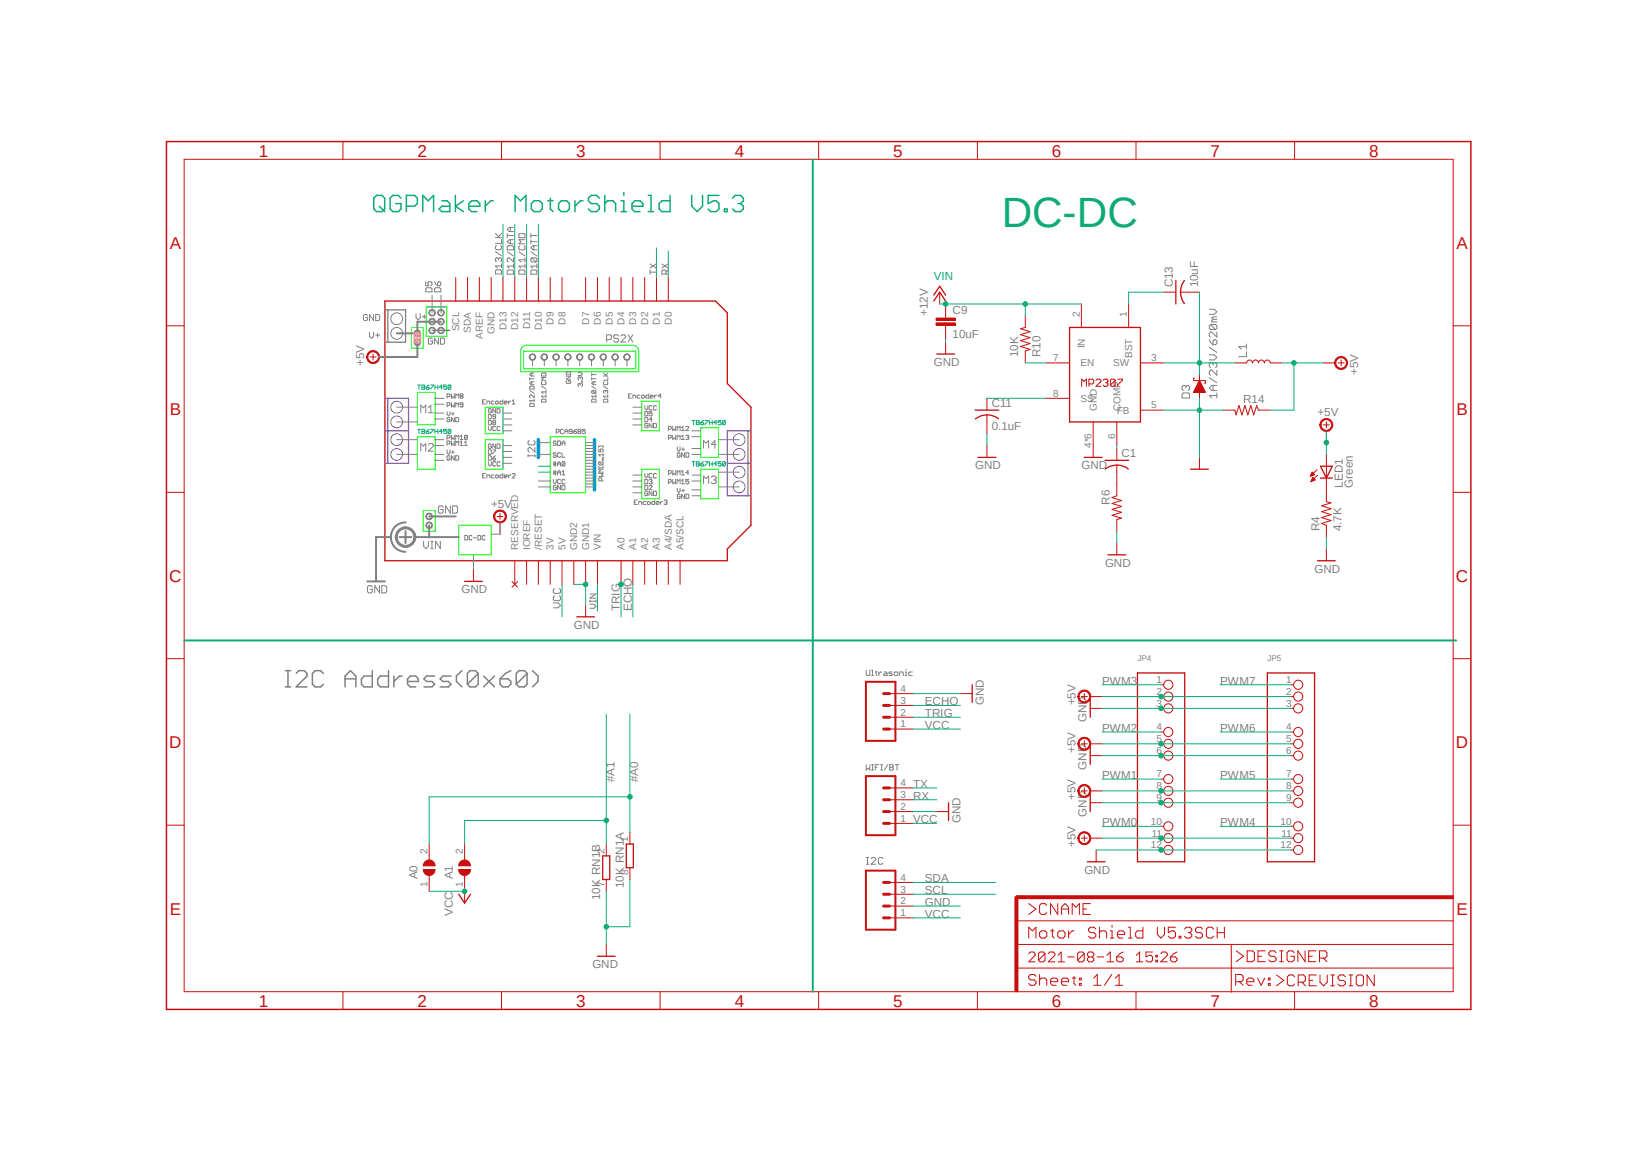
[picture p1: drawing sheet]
<svg xmlns="http://www.w3.org/2000/svg" width="420mm" height="297mm" viewBox="0 0 420 297" stroke-linecap="round" stroke-linejoin="round" font-family="sans-serif">
<defs><g id="words">
<text font-size="10.9" fill="#0dab76" x="258.6" y="58.6">DC-DC</text>
<g font-size="4.4" fill="#c90d0c">
<text x="66.8" y="40.4">1</text>
<text x="107.7" y="40.4">2</text>
<text x="148.7" y="40.4">3</text>
<text x="189.7" y="40.4">4</text>
<text x="230.6" y="40.4">5</text>
<text x="271.5" y="40.4">6</text>
<text x="312.5" y="40.4">7</text>
<text x="353.4" y="40.4">8</text>
<text x="43.8" y="64.1">A</text>
<text x="376" y="64.1">A</text>
<text x="43.8" y="107.1">B</text>
<text x="376" y="107.1">B</text>
<text x="43.7" y="150.1">C</text>
<text x="375.8" y="150.1">C</text>
<text x="43.7" y="193">D</text>
<text x="375.8" y="193">D</text>
<text x="43.8" y="236">E</text>
<text x="376" y="236">E</text>
<text x="66.8" y="259.8">1</text>
<text x="107.7" y="259.8">2</text>
<text x="148.7" y="259.8">3</text>
<text x="189.7" y="259.8">4</text>
<text x="230.6" y="259.8">5</text>
<text x="271.5" y="259.8">6</text>
<text x="312.5" y="259.8">7</text>
<text x="353.4" y="259.8">8</text>
</g>
<text font-size="3" fill="#0dab76" x="241" y="72.3">VIN</text>
<g font-size="3" fill="#808080">
<text x="302.8" y="74.2" transform="rotate(-90 302.8 74.2)">C13</text>
<text x="309.3" y="74.2" transform="rotate(-90 309.3 74.2)">10uF</text>
<text x="239.5" y="81.5" transform="rotate(-90 239.5 81.5)">+12V</text>
<text x="245.9" y="81">C9</text>
<text x="245.9" y="87.1">10uF</text>
<text x="94" y="94.4" transform="rotate(-90 94 94.4)">+5V</text>
<text x="241" y="94.4">GND</text>
<text x="262.8" y="92.1" transform="rotate(-90 262.8 92.1)">10K</text>
<text x="268.6" y="92.1" transform="rotate(-90 268.6 92.1)">R10</text>
<text x="350.6" y="96.7" transform="rotate(-90 350.6 96.7)">+5V</text>
<text x="256" y="105.1">C11</text>
<text x="320.9" y="104.1">R14</text>
<text x="340.1" y="107.4">+5V</text>
<text x="256" y="110.9">0.1uF</text>
<text x="289.5" y="118">C1</text>
<text x="251.7" y="121.1">GND</text>
<text x="279.1" y="121.1">GND</text>
<text x="346.6" y="125.8" transform="rotate(-90 346.6 125.8)">LED1</text>
<text x="349.3" y="125.8" transform="rotate(-90 349.3 125.8)">Green</text>
<text x="126.8" y="131">+5V</text>
<text x="286.5" y="130.2" transform="rotate(-90 286.5 130.2)">R6</text>
<text x="340.6" y="137.1" transform="rotate(-90 340.6 137.1)">R4</text>
<text x="346.3" y="137.1" transform="rotate(-90 346.3 137.1)">4.7K</text>
<text x="285.2" y="146.2">GND</text>
<text x="339.3" y="147.7">GND</text>
<text x="119.2" y="153.1">GND</text>
<text x="160" y="157.6" transform="rotate(-90 160 157.6)">TRIG</text>
<text x="163.1" y="157.7" transform="rotate(-90 163.1 157.7)">ECHO</text>
<text x="148.1" y="162.2">GND</text>
<text x="284.5" y="176.7">PWM3</text>
<text x="315" y="176.7">PWM7</text>
<text x="238.8" y="185.1">TRIG</text>
<text x="238.8" y="182">ECHO</text>
<text x="254" y="182" transform="rotate(-90 254 182)">GND</text>
<text x="277.6" y="182" transform="rotate(-90 277.6 182)">+5V</text>
<text x="238.8" y="188.1">VCC</text>
<text x="280.5" y="186.4" transform="rotate(-90 280.5 186.4)">GND</text>
<text x="284.5" y="188.9">PWM2</text>
<text x="315" y="188.9">PWM6</text>
<text x="277.6" y="194.2" transform="rotate(-90 277.6 194.2)">+5V</text>
<text x="158.6" y="201.8" transform="rotate(-90 158.6 201.8)">#A1</text>
<text x="164.7" y="201.8" transform="rotate(-90 164.7 201.8)">#A0</text>
<text x="235.7" y="203.3">TX</text>
<text x="280.5" y="198.6" transform="rotate(-90 280.5 198.6)">GND</text>
<text x="284.5" y="201">PWM1</text>
<text x="315" y="201">PWM5</text>
<text x="235.7" y="206.4">RX</text>
<text x="277.6" y="206.4" transform="rotate(-90 277.6 206.4)">+5V</text>
<text x="235.7" y="212.5">VCC</text>
<text x="247.9" y="212.5" transform="rotate(-90 247.9 212.5)">GND</text>
<text x="280.5" y="210.7" transform="rotate(-90 280.5 210.7)">GND</text>
<text x="284.5" y="213.2">PWM0</text>
<text x="315" y="213.2">PWM4</text>
<text x="277.6" y="218.6" transform="rotate(-90 277.6 218.6)">+5V</text>
<text x="107.7" y="226.9" transform="rotate(-90 107.7 226.9)">A0</text>
<text x="116.9" y="226.9" transform="rotate(-90 116.9 226.9)">A1</text>
<text x="238.8" y="227.7">SDA</text>
<text x="279.9" y="225.4">GND</text>
<text x="154.9" y="232.2" transform="rotate(-90 154.9 232.2)">10K RN1B</text>
<text x="161" y="229.2" transform="rotate(-90 161 229.2)">10K RN1A</text>
<text x="238.8" y="233.8">GND</text>
<text x="238.8" y="230.8">SCL</text>
<text x="116.9" y="236.3" transform="rotate(-90 116.9 236.3)">VCC</text>
<text x="238.8" y="236.9">VCC</text>
<text x="152.9" y="249.8">GND</text>
</g>
<g font-size="2.6" fill="#808080">
<text x="142.9" y="83.8" transform="rotate(-90 142.9 83.8)">D9</text>
<text x="146" y="83.8" transform="rotate(-90 146 83.8)">D8</text>
<text x="152.1" y="83.8" transform="rotate(-90 152.1 83.8)">D7</text>
<text x="155.1" y="83.8" transform="rotate(-90 155.1 83.8)">D6</text>
<text x="158.2" y="83.8" transform="rotate(-90 158.2 83.8)">D5</text>
<text x="161.2" y="83.8" transform="rotate(-90 161.2 83.8)">D4</text>
<text x="164.3" y="83.8" transform="rotate(-90 164.3 83.8)">D3</text>
<text x="167.3" y="83.8" transform="rotate(-90 167.3 83.8)">D2</text>
<text x="170.3" y="83.8" transform="rotate(-90 170.3 83.8)">D1</text>
<text x="173.4" y="83.8" transform="rotate(-90 173.4 83.8)">D0</text>
<text x="278.7" y="81.7" transform="rotate(-90 278.7 81.7)">2</text>
<text x="290.9" y="81.7" transform="rotate(-90 290.9 81.7)">1</text>
<text x="118.5" y="85.5" transform="rotate(-90 118.5 85.5)">SCL</text>
<text x="121.6" y="85.8" transform="rotate(-90 121.6 85.8)">SDA</text>
<text x="124.6" y="87.4" transform="rotate(-90 124.6 87.4)">AREF</text>
<text x="127.7" y="86.2" transform="rotate(-90 127.7 86.2)">GND</text>
<text x="130.7" y="85.2" transform="rotate(-90 130.7 85.2)">D13</text>
<text x="133.8" y="85.2" transform="rotate(-90 133.8 85.2)">D12</text>
<text x="136.8" y="85" transform="rotate(-90 136.8 85)">D11</text>
<text x="139.9" y="85.2" transform="rotate(-90 139.9 85.2)">D10</text>
<text x="280" y="89.9" transform="rotate(-90 280 89.9)">IN</text>
<text x="271.9" y="93.2">7</text>
<text x="278.9" y="94.6">EN</text>
<text x="287.3" y="94.6">SW</text>
<text x="292.2" y="92.4" transform="rotate(-90 292.2 92.4)">BST</text>
<text x="297.2" y="93.2">3</text>
<text x="271.9" y="102.4">8</text>
<text x="278.9" y="103.7">SS</text>
<text x="283.1" y="106.1" transform="rotate(-90 283.1 106.1)">GND</text>
<text x="288.3" y="106.8">FB</text>
<text x="289.2" y="106.1" transform="rotate(-90 289.2 106.1)">COMP</text>
<text x="297.2" y="105.4">5</text>
<text x="287.9" y="113.2" transform="rotate(-90 287.9 113.2)">6</text>
<text x="281.8" y="115.6" transform="rotate(-90 281.8 115.6)">4*6</text>
<text x="133.8" y="141.9" transform="rotate(-90 133.8 141.9)">RESERVED</text>
<text x="136.8" y="141.9" transform="rotate(-90 136.8 141.9)">IOREF</text>
<text x="139.9" y="141.9" transform="rotate(-90 139.9 141.9)">/RESET</text>
<text x="142.9" y="141.9" transform="rotate(-90 142.9 141.9)">3V</text>
<text x="146" y="141.9" transform="rotate(-90 146 141.9)">5V</text>
<text x="149" y="141.9" transform="rotate(-90 149 141.9)">GND2</text>
<text x="152.1" y="141.9" transform="rotate(-90 152.1 141.9)">GND1</text>
<text x="155.1" y="141.9" transform="rotate(-90 155.1 141.9)">VIN</text>
<text x="161.2" y="141.9" transform="rotate(-90 161.2 141.9)">A0</text>
<text x="164.3" y="141.9" transform="rotate(-90 164.3 141.9)">A1</text>
<text x="167.3" y="141.9" transform="rotate(-90 167.3 141.9)">A2</text>
<text x="170.3" y="141.9" transform="rotate(-90 170.3 141.9)">A3</text>
<text x="173.4" y="141.9" transform="rotate(-90 173.4 141.9)">A4/SDA</text>
<text x="176.4" y="141.9" transform="rotate(-90 176.4 141.9)">A5/SCL</text>
<text x="232.5" y="178.6">4</text>
<text x="298.5" y="176.3">1</text>
<text x="298.5" y="179.3">2</text>
<text x="332" y="176.3">1</text>
<text x="332" y="179.3">2</text>
<text x="232.5" y="184.7">2</text>
<text x="232.5" y="181.6">3</text>
<text x="298.5" y="182.4">3</text>
<text x="332" y="182.4">3</text>
<text x="232.5" y="187.7">1</text>
<text x="298.5" y="188.5">4</text>
<text x="298.5" y="191.5">5</text>
<text x="332" y="188.5">4</text>
<text x="332" y="191.5">5</text>
<text x="298.5" y="194.5">6</text>
<text x="332" y="194.5">6</text>
<text x="232.5" y="202.9">4</text>
<text x="298.5" y="200.6">7</text>
<text x="298.5" y="203.7">8</text>
<text x="332" y="200.6">7</text>
<text x="332" y="203.7">8</text>
<text x="232.5" y="209">2</text>
<text x="232.5" y="206">3</text>
<text x="298.5" y="206.7">9</text>
<text x="332" y="206.7">9</text>
<text x="232.5" y="212">1</text>
<text x="297.1" y="212.8">10</text>
<text x="297.3" y="215.9">11</text>
<text x="330.6" y="212.8">10</text>
<text x="330.8" y="215.9">11</text>
<text x="110.4" y="220.4" transform="rotate(-90 110.4 220.4)">2</text>
<text x="119.5" y="220.4" transform="rotate(-90 119.5 220.4)">2</text>
<text x="156.1" y="220.4" transform="rotate(-90 156.1 220.4)">2</text>
<text x="162.2" y="217.4" transform="rotate(-90 162.2 217.4)">1</text>
<text x="297.1" y="218.9">12</text>
<text x="330.6" y="218.9">12</text>
<text x="162.2" y="225.8" transform="rotate(-90 162.2 225.8)">8</text>
<text x="232.5" y="227.3">4</text>
<text x="110.4" y="228.8" transform="rotate(-90 110.4 228.8)">1</text>
<text x="119.5" y="228.8" transform="rotate(-90 119.5 228.8)">1</text>
<text x="156.1" y="228.8" transform="rotate(-90 156.1 228.8)">7</text>
<text x="232.5" y="233.4">2</text>
<text x="232.5" y="230.3">3</text>
<text x="232.5" y="236.4">1</text>
</g>
<g font-size="2.1" fill="#808080">
<text x="293.6" y="170.6">JP4</text>
<text x="327.2" y="170.6">JP5</text>
</g>
</g></defs>
<path d="M42.6 36.2l337.5 224.7M380.1 36.2l-337.5 224.7" fill="none" stroke="#fff" stroke-width=".26"/>
<g fill="none" stroke="#808080" stroke-width=".26">
<path d="M312.2 79.8h1.2l.7 .7-.7 .6h-1.2M306.1 99.8l-.3-.4h-.3l-.4 .4v.6l.4 .4M306.1 99.8l.4-.4h.2l.4 .4v.6l-.4 .4M306.1 99.8v.3M312.2 97.5l1.9 1.3M312.2 91.6h1.2l.7 .6-.7 .7h-1.2M312.2 89.6l1.9 1.3M312.2 87.7l.3 .6 .6 .6M312.5 83.7h1.3l.3 .4v.6l-.3 .3M312.5 83.7l-.3 .4v.6l.3 .3h1.3M312.5 83.7l1.3 1.3M313.1 93.9l.3-.3h.4l.3 .3v.6l-.3 .4"/>
<path d="M313.1 93.9v.3M313.1 99.4v1.4M313.1 93.9l-.3-.3h-.3l-.3 .3v.6l.3 .4M313.1 82.4l-.3 .4v.3h1.3M313.1 82.4h1M313.4 87.7h.4l.3 .3v.6l-.3 .3h-.7v-.9zM314.1 85.7v1.3l-1.3-1.3h-.3l-.3 .3v.7l.3 .3M314.1 95.5v1.3l-1.3-1.3h-.3l-.3 .3v.7l.3 .3M314.1 99.4h-1.3l-.6 .7 .6 .7h1.3M314.1 81.8h-1l-.3 .3 .3 .3M321.7 90.8v1.2h-2M321.7 88.8v1.3"/>
<path d="M321.7 89.5h-2l.7 .6M305.1 101.7l.4-.3h1.2l.4 .3v1h-2zM314.1 102.1h-1.9l.6 .6M314.1 101.4v1.3"/>
</g>
<path d="M99.4 77.7h85.3l3 3v18.3l6.1 6.1v30.5l-6.1 6v3.1h-88.3z" fill="none" stroke="#c90d0c" stroke-width=".34"/>
<g fill="none" stroke="#c90d0c" stroke-width=".26">
<path d="M117.6 71.6v6.1M120.7 71.6v6.1M123.7 71.6v6.1M126.8 71.6v6.1M129.8 71.6v6.1M132.9 71.6v6.1M135.9 71.6v6.1M139 71.6v6.1M142 71.6v6.1M145.1 71.6v6.1M151.2 71.6v6.1M154.2 71.6v6.1"/>
<path d="M157.3 71.6v6.1M160.3 71.6v6.1M163.4 71.6v6.1M166.4 71.6v6.1M169.5 71.6v6.1M172.5 71.6v6.1M128.3 133.3h1.5M129.1 132.5v1.5M132.2 150.1l1.4 1.4M132.9 144.7v6.1M133.6 150.1l-1.4 1.4M135.9 144.7v6.1"/>
<path d="M139 144.7v6.1M142 144.7v6.1M145.1 144.7v6.1M148.1 144.7v6.1M151.2 144.7v6.1M154.2 144.7v6.1M160.3 144.7v6.1M163.4 144.7v6.1M166.4 144.7v6.1M169.5 144.7v6.1M172.5 144.7v6.1M175.6 144.7v6.1"/>
</g>
<path d="M128.1 131.9a1.69 1.69 0 0 1 2.5 .7 1.69 1.69 0 0 1-1.2 2.3 1.69 1.69 0 0 1-2-1.6h.3a1.38 1.38 0 0 1 2-1.1 1.38 1.38 0 0 1 .2 2.3 1.38 1.38 0 0 1-2.1-.8l-.1-.4h-.3l.1-.6z" fill-rule="evenodd" fill="#c90d0c"/>
<path d="M95.5 92.1h1.6M96.3 91.4v1.5M128.1 131.9a1.69 1.69 0 0 1 2.5 .7 1.69 1.69 0 0 1-1.2 2.3 1.69 1.69 0 0 1-2-1.6h.3a1.38 1.38 0 0 1 2-1.1 1.38 1.38 0 0 1 .2 2.3 1.38 1.38 0 0 1-2.1-.8l-.1-.4h-.3l.1-.6zM129.1 134.8v3M122.2 147v3" fill="none" stroke="#c90d0c" stroke-width=".26"/>
<path d="M119.9 150h4.6" fill="none" stroke="#c90d0c" stroke-width=".34"/>
<path d="M95.4 90.7a1.68 1.68 0 0 1 2.5 .7 1.68 1.68 0 0 1-1.2 2.3 1.68 1.68 0 0 1-2-1.6h.3a1.38 1.38 0 0 1 2-1.1 1.38 1.38 0 0 1 .2 2.3 1.38 1.38 0 0 1-2.2-.7v-.5h-.3v-.5z" fill-rule="evenodd" fill="#c90d0c"/>
<path d="M95.4 90.7a1.68 1.68 0 0 1 2.5 .7 1.68 1.68 0 0 1-1.2 2.3 1.68 1.68 0 0 1-2-1.6h.3a1.38 1.38 0 0 1 2-1.1 1.38 1.38 0 0 1 .2 2.3 1.38 1.38 0 0 1-2.2-.7v-.5h-.3v-.5zM97.8 92.1h3.1M244.1 81.5v.6M244.1 83.9v.6M318.8 93.6h3a.76 .76 0 0 1 .8-.7 .76 .76 0 0 1 .7 .7 .76 .76 0 0 1 .8-.7 .76 .76 0 0 1 .8 .7 .76 .76 0 0 1 .7-.7 .76 .76 0 0 1 .8 .7 .76 .76 0 0 1 .8-.7 .76 .76 0 0 1 .7 .7h3.1M151.2 156.1v3.1" fill="none" stroke="#c90d0c" stroke-width=".26"/>
<path d="M148.9 159.2h4.6" fill="none" stroke="#c90d0c" stroke-width=".34"/>
<path d="M241.6 83.3h4.9v.6h-4.9z" fill-rule="evenodd" fill="#c90d0c"/>
<path d="M241.6 83.3h4.9v.6h-4.9z" fill="none" stroke="#c90d0c" stroke-width=".26"/>
<path d="M241.6 82.1h4.9v.6h-4.9z" fill-rule="evenodd" fill="#c90d0c"/>
<g fill="none" stroke="#c90d0c" stroke-width=".26">
<path d="M242.6 75.4v3M244.1 78.4v3.1M300.5 75.4h3M304.8 75.4h4.8M241.6 82.1h4.9v.6h-4.9zM244.1 84.5v3M244.1 88.3v3.1M264.7 81.5v3l-1.3 .3 2.5 .8-2.5 .8 2.5 .7-2.5 .8 2.5 .7-2.5 .8 2.5 .8-1.2 .4v3M345.4 93.6h1.6M346.2 92.9v1.5M254.8 102.8v3M254.8 107.1v4.8"/>
<path d="M254.8 115v3M282.2 115v3M315.7 105.8h3.1l.3 1.3 .7-2.5 .8 2.5 .8-2.5 .7 2.5 .8-2.5 .7 2.5 .8-2.5 .5 1.2h3"/>
</g>
<path d="M241 77.7l1.6-2.3 1.5 2.3M241 76.2l1.6-2.3 1.5 2.3M303.5 72.3v6.1M305.7 72.4a4.8 4.8 0 0 0 0 5.9M241.8 91.4h4.6M251.7 105.8h6.1M251.8 108.1a4.9 4.9 0 0 1 6 0M252.5 118h4.5M279.9 118h4.6" fill="none" stroke="#c90d0c" stroke-width=".34"/>
<path d="M344.8 92.6a1.69 1.69 0 0 1 2.8 .1 1.69 1.69 0 0 1-.9 2.5 1.69 1.69 0 0 1-2.2-1.6h.3a1.38 1.38 0 0 1 1.9-1.2 1.38 1.38 0 0 1 .4 2.2 1.38 1.38 0 0 1-2.2-.5l-.1-.5h-.3z" fill-rule="evenodd" fill="#c90d0c"/>
<g fill="none" stroke="#c90d0c" stroke-width=".26">
<path d="M279.1 78.4v6.1M291.3 78.4v6.1M270 93.6h6.1M279.2 99.7v-1.9l.6 .6 .7-.6v1.9M281.1 99.1h.9l.3-.3v-.7l-.3-.3h-.9v1.9M282.9 98.1l.4-.3h.5l.4 .3v.3l-1.3 1.3h1.3M284.8 98.1l.3-.3h.6l.3 .3-.3 .7M285.4 98.8h.3M285.7 98.8l.3 .3-.3 .6h-.6l-.3-.3M287.9 98.1l-.3-.3h-.7l-.3 .3v1.3M287.9 98.1v1.3l-.3 .3h-.7l-.3-.3M287.9 98.1l-1.3 1.3"/>
<path d="M288.5 97.8h1.2v.3l-1.2 1.3v.3M294.4 93.6h6.1M308.4 97.6h-.3v.6h3v.6h-.2M308.8 99.9h1.7M308.8 99.8h1.6M308.9 99.7h1.4M308.9 99.6h1.4M309 99.4h1.2M309.1 99.3h1.1M309.1 99.2h1M309.2 99.1h.8M309.2 99h.8"/>
<path d="M309.3 98.8h.6M309.4 98.7h.5M309.4 98.6h.4M309.5 98.5h.3M309.5 98.4h.2M309.6 96.7v1.5M309.6 98.2l1.5 3.1h-3zM309.6 98.3h.1M341.6 93.6h3.1M344.8 92.6a1.69 1.69 0 0 1 2.8 .1 1.69 1.69 0 0 1-.9 2.5 1.69 1.69 0 0 1-2.2-1.6h.3a1.38 1.38 0 0 1 1.9-1.2 1.38 1.38 0 0 1 .4 2.2 1.38 1.38 0 0 1-2.2-.5l-.1-.5h-.3zM270 102.8h6.1M282.2 108.9v6.1"/>
<path d="M288.3 108.9v6.1M288.3 115.7v3.1M294.4 105.8h6.1M308.1 101.2h3M308.2 101.1h2.9M308.2 101h2.8M308.3 100.9h2.6M308.4 100.8h2.5M308.4 100.6h2.4M308.5 100.5h2.3M308.5 100.4h2.2M308.6 100.3h2"/>
<path d="M308.7 100.2h1.9M308.7 100h1.8M309.6 101.3v1.5M309.6 118v3.1M288.3 120v7.9l-1.2 .5 2.4 .8-2.4 .7 2.4 .8-2.4 .7 2.4 .8-2.4 .8 2.4 .7-1.2 .3v3.1M288.3 140.1v3.1M119.9 230v3M156.5 243.7v3.1"/>
</g>
<path d="M276.1 84.5h18.3v24.4h-18.3zM285.2 118.8h6.1M285.3 121a4.8 4.8 0 0 1 6 0M307.3 121.1h4.6M286 143.2h4.6M118.4 230.8l1.5 2.2 1.6-2.2M154.2 246.8h4.6" fill="none" stroke="#c90d0c" stroke-width=".34"/>
<path d="M109.7 222.4a1.52 1.52 0 0 1 1.7-.4 1.52 1.52 0 0 1 .9 1.4h-3z" fill-rule="evenodd" fill="#c90d0c"/>
<path d="M109.7 222.4a1.52 1.52 0 0 1 1.7-.4 1.52 1.52 0 0 1 .9 1.4h-3z" fill="none" stroke="#c90d0c" stroke-width=".26"/>
<path d="M109.3 224.4h3a1.52 1.52 0 0 1-1.5 1.5 1.52 1.52 0 0 1-1.5-1.5z" fill-rule="evenodd" fill="#c90d0c"/>
<path d="M110.8 217.8v4.1M109.3 224.4h3a1.52 1.52 0 0 1-1.5 1.5 1.52 1.52 0 0 1-1.5-1.5zM110.8 225.9v4.1" fill="none" stroke="#c90d0c" stroke-width=".26"/>
<path d="M118.8 222.4a1.53 1.53 0 0 1 1.7-.4 1.53 1.53 0 0 1 1 1.4h-3.1l.1-.6z" fill-rule="evenodd" fill="#c90d0c"/>
<path d="M118.8 222.4a1.53 1.53 0 0 1 1.7-.4 1.53 1.53 0 0 1 1 1.4h-3.1l.1-.6z" fill="none" stroke="#c90d0c" stroke-width=".26"/>
<path d="M118.4 224.4h3.1a1.52 1.52 0 0 1-1.6 1.5 1.52 1.52 0 0 1-1.5-1.5z" fill-rule="evenodd" fill="#c90d0c"/>
<g fill="none" stroke="#c90d0c" stroke-width=".26">
<path d="M341.6 109.6h1.6M342.4 108.9v1.5M342.4 117.3v12.2l1.2 .3-2.4 .7 2.4 .8-2.4 .7 2.4 .8-2.4 .8 2.4 .7-2.4 .8 1.2 .5v3M338.3 122.8h.2M338.4 122.7h.4M338.4 122.6h.6M338.4 124.2h.1M338.5 122.5h.8M338.5 122.3h.7M338.5 124.1h.3M338.5 122.2h.6M338.5 124h.5"/>
<path d="M338.6 123.9h.7M338.6 122.1h.4M338.6 123.8h.8M338.7 122h.2M338.7 123.7h.6M338.7 121.9h.1M338.8 123.5h.4M338.8 123.4h.3M338.8 123.3h.2M338.9 123.2l.6 .6-1.1 .5zM339.3 122.5l-.6-.7-.5 1.1M339.3 122.5l-1.1 .4"/>
<path d="M339.9 121.2l-1.7 1.7M340.1 122.6l-1.7 1.7M342.4 141.6v3.1M119.9 217.8v4.1M156.5 217.8v3.1M162.6 214.8v3M118.4 224.4h3.1a1.52 1.52 0 0 1-1.6 1.5 1.52 1.52 0 0 1-1.5-1.5zM119.9 225.9v4.1M156.5 226.9v3.1M162.6 223.9v3"/>
</g>
<path d="M340.9 120.3h3l-1.5 3.1zM340.9 123.4h3M340.1 144.7h4.6M161.7 217.8h1.8v6.1h-1.8zM155.6 220.9h1.8v6h-1.8z" fill="none" stroke="#c90d0c" stroke-width=".34"/>
<path d="M341 108.6a1.69 1.69 0 0 1 2.8 .1 1.69 1.69 0 0 1-.9 2.5 1.69 1.69 0 0 1-2.2-1.6h.3a1.38 1.38 0 0 1 1.9-1.2 1.38 1.38 0 0 1 .4 2.2 1.38 1.38 0 0 1-2.2-.5l-.1-.5h-.3z" fill-rule="evenodd" fill="#c90d0c"/>
<g fill="none" stroke="#c90d0c" stroke-width=".26">
<path d="M341 108.6a1.69 1.69 0 0 1 2.8 .1 1.69 1.69 0 0 1-.9 2.5 1.69 1.69 0 0 1-2.2-1.6h.3a1.38 1.38 0 0 1 1.9-1.2 1.38 1.38 0 0 1 .4 2.2 1.38 1.38 0 0 1-2.2-.5l-.1-.5h-.3zM342.4 111.2v3M229.6 179h6.1M247.9 179h3.1M279.1 179.7h1.6M279.9 179v1.5M299.7 176.7h.7M299.7 179.7h.7M229.6 188.1h6.1M229.6 185.1h6.1M229.6 182h6.1M299.7 182.8h.7"/>
<path d="M299.7 188.9h.7M299.7 191.9h.7M299.7 195h.7M229.6 212.5h6.1M229.6 209.4h6.1M229.6 206.4h6.1M229.6 203.3h6.1M241.8 209.4h3.1M299.7 201h.7M299.7 204.1h.7M299.7 207.1h.7M299.7 213.2h.7"/>
<path d="M299.7 216.3h.7M299.7 219.3h.7M229.6 236.9h6.1M229.6 233.8h6.1M229.6 230.8h6.1M229.6 227.7h6.1"/>
<circle cx="301.6" cy="176.7" r="1.18"/>
<circle cx="301.6" cy="179.7" r="1.18"/>
<circle cx="301.6" cy="182.8" r="1.18"/>
<circle cx="301.6" cy="191.9" r="1.18"/>
<circle cx="301.6" cy="195" r="1.18"/>
<circle cx="301.6" cy="188.9" r="1.18"/>
<circle cx="301.6" cy="216.3" r="1.18"/>
<circle cx="301.6" cy="204.1" r="1.18"/>
<circle cx="301.6" cy="207.1" r="1.18"/>
<circle cx="301.6" cy="213.2" r="1.18"/>
<circle cx="301.6" cy="219.3" r="1.18"/>
<circle cx="301.6" cy="201" r="1.18"/>
</g>
<path d="M223.5 175.9h7.6v15.3h-7.6zM223.5 200.3h7.6v15.2h-7.6zM223.5 224.7h7.6v15.2h-7.6z" fill="none" stroke="#c90d0c" stroke-width=".51"/>
<path d="M228.1 179h1.5M228.1 182h1.5M228.1 185.1h1.5M228.1 188.1h1.5M228.1 206.4h1.5M228.1 209.4h1.5M228.1 212.5h1.5M228.1 203.3h1.5M228.1 230.8h1.5M228.1 233.8h1.5M228.1 236.9h1.5M228.1 227.7h1.5" fill="none" stroke="#c90d0c" stroke-width=".76"/>
<path d="M251 176.7v4.6M293.6 173.7h12.2v48.7h-12.2zM244.9 207.1v4.6" fill="none" stroke="#c90d0c" stroke-width=".34"/>
<path d="M278.6 178.7a1.68 1.68 0 0 1 2.7 .1 1.68 1.68 0 0 1-.9 2.6 1.68 1.68 0 0 1-2.2-1.7h.4a1.38 1.38 0 0 1 2-1.1 1.38 1.38 0 0 1 .2 2.3 1.38 1.38 0 0 1-2.2-.7v-.5h-.4z" fill-rule="evenodd" fill="#c90d0c"/>
<path d="M278.6 178.7a1.68 1.68 0 0 1 2.7 .1 1.68 1.68 0 0 1-.9 2.6 1.68 1.68 0 0 1-2.2-1.7h.4a1.38 1.38 0 0 1 2-1.1 1.38 1.38 0 0 1 .2 2.3 1.38 1.38 0 0 1-2.2-.7v-.5h-.4zM281.4 179.7h3.1M279.1 191.9h1.6M279.9 191.2v1.5" fill="none" stroke="#c90d0c" stroke-width=".26"/>
<path d="M278.6 190.9a1.68 1.68 0 0 1 2.7 .1 1.68 1.68 0 0 1-.9 2.6 1.68 1.68 0 0 1-2.2-1.7h.4a1.38 1.38 0 0 1 2-1.1 1.38 1.38 0 0 1 .2 2.3 1.38 1.38 0 0 1-2.2-.7v-.5h-.4z" fill-rule="evenodd" fill="#c90d0c"/>
<path d="M278.6 190.9a1.68 1.68 0 0 1 2.7 .1 1.68 1.68 0 0 1-.9 2.6 1.68 1.68 0 0 1-2.2-1.7h.4a1.38 1.38 0 0 1 2-1.1 1.38 1.38 0 0 1 .2 2.3 1.38 1.38 0 0 1-2.2-.7v-.5h-.4zM281.4 191.9h3.1M279.1 204.1h1.6M279.9 203.3v1.6" fill="none" stroke="#c90d0c" stroke-width=".26"/>
<path d="M279 202.7a1.69 1.69 0 0 1 2.5 .8 1.69 1.69 0 0 1-1.3 2.3 1.69 1.69 0 0 1-2-1.7h.4a1.38 1.38 0 0 1 2-1.1 1.38 1.38 0 0 1 .2 2.3 1.38 1.38 0 0 1-2.2-.7v-.5h-.4l.4-1z" fill-rule="evenodd" fill="#c90d0c"/>
<path d="M279 202.7a1.69 1.69 0 0 1 2.5 .8 1.69 1.69 0 0 1-1.3 2.3 1.69 1.69 0 0 1-2-1.7h.4a1.38 1.38 0 0 1 2-1.1 1.38 1.38 0 0 1 .2 2.3 1.38 1.38 0 0 1-2.2-.7v-.5h-.4l.4-1zM279.1 216.3h1.6M279.9 215.5v1.5M281.4 204.1h3.1" fill="none" stroke="#c90d0c" stroke-width=".26"/>
<path d="M279 214.9a1.69 1.69 0 0 1 2.5 .8 1.69 1.69 0 0 1-1.3 2.3 1.69 1.69 0 0 1-2-1.7h.4a1.38 1.38 0 0 1 2-1.1 1.38 1.38 0 0 1 .2 2.3 1.38 1.38 0 0 1-2.2-.8v-.4h-.4l.1-.6z" fill-rule="evenodd" fill="#c90d0c"/>
<g fill="none" stroke="#c90d0c" stroke-width=".26">
<path d="M333.2 176.7h.7M333.2 179.7h.7M281.4 182.8h3.1M281.4 195h3.1M333.2 182.8h.7M333.2 195h.7M333.2 188.9h.7M333.2 191.9h.7M279 214.9a1.69 1.69 0 0 1 2.5 .8 1.69 1.69 0 0 1-1.3 2.3 1.69 1.69 0 0 1-2-1.7h.4a1.38 1.38 0 0 1 2-1.1 1.38 1.38 0 0 1 .2 2.3 1.38 1.38 0 0 1-2.2-.8v-.4h-.4l.1-.6zM281.4 216.3h3.1M281.4 207.1h3.1M283 219.3v3.1"/>
<path d="M333.2 216.3h.7M333.2 207.1h.7M333.2 201h.7M333.2 204.1h.7M333.2 213.2h.7M333.2 219.3h.7"/>
<circle cx="335.1" cy="179.7" r="1.18"/>
<circle cx="335.1" cy="176.7" r="1.18"/>
<circle cx="335.1" cy="195" r="1.18"/>
<circle cx="335.1" cy="188.9" r="1.18"/>
<circle cx="335.1" cy="182.8" r="1.18"/>
<circle cx="335.1" cy="191.9" r="1.18"/>
<circle cx="335.1" cy="201" r="1.18"/>
<circle cx="335.1" cy="213.2" r="1.18"/>
<circle cx="335.1" cy="207.1" r="1.18"/>
<circle cx="335.1" cy="216.3" r="1.18"/>
<circle cx="335.1" cy="219.3" r="1.18"/>
<circle cx="335.1" cy="204.1" r="1.18"/>
</g>
<path d="M327.2 173.7h12.1v48.7h-12.1zM281.4 180.5v4.6M281.4 192.7v4.5M281.4 204.9v4.5M280.7 222.4h4.5" fill="none" stroke="#c90d0c" stroke-width=".34"/>
<path d="M262 231.5h.8v24.4h-.8z" fill-rule="evenodd" fill="#c90d0c"/>
<path d="M262 231.5h.8v24.4h-.8z" fill="none" stroke="#c90d0c" stroke-width=".26"/>
<path d="M262.4 231.1h112.8v.8h-112.8z" fill-rule="evenodd" fill="#c90d0c"/>
<g fill="none" stroke="#c90d0c" stroke-width=".26">
<path d="M88.5 36.5v4.6M129.5 36.5v4.6M170.4 36.5v4.6M211.3 36.5v4.6M252.3 36.5v4.6M293.2 36.5v4.6M334.2 36.5v4.6M47.5 41.1h327.6v214.8h-327.6zM43 84.1h4.5M375.1 84.1h4.6M43 127h4.5M375.1 127h4.6"/>
<path d="M43 170h4.5M375.1 170h4.6M43 212.9h4.5M375.1 212.9h4.6M262.4 231.1h112.8v.8h-112.8zM262.4 237.6h112.7M265.6 233.2l1.8 1.4-1.8 1.4M270.2 233.6l-.5-.4h-.9l-.4 .4v1.9l.4 .5h.9l.5-.5M271.7 239.7v1.9l.4 .5M273 233.2v2.8l-1.8-2.8v2.8M274 236v-1.9l.9-.9 .9 .9v1.9M274 234.6h1.8"/>
<path d="M276.8 236v-2.8l.9 .9 .9-.9v2.8M279.6 234.6h.9M281.5 233.2h-1.9v2.8h1.9M282.9 239.7l-.5-.4h-.9l-.5 .4v.5l.5 .5h.9l.5 .4v.5l-.5 .5h-.9l-.5-.5M283.8 239.3v2.8M287.1 238.8v.5M291.3 239.3h.5v2.8M295 239.3v2.8h-1.4l-.4-.5v-.9l.4-.5h1.4M298.7 239.3v1.8l1 1 .9-1v-1.8M303.4 239.3h-1.8v1.4l.9-.5h.5l.4 .5v.9l-.4 .5h-1l-.4-.5M305.8 239.7l.4-.4h1l.4 .4v.5l-.4 .5M310.4 239.7l-.4-.4h-1l-.4 .4v.5l.4 .5h1l.4 .4v.5l-.4 .5h-1l-.4-.5"/>
<path d="M313.3 239.7l-.5-.4h-.9l-.5 .4v1.9l.5 .5h.9l.5-.5M314.2 239.3v2.8M316.1 239.3v2.8M88.5 255.9v4.6M129.5 255.9v4.6M170.4 255.9v4.6M211.3 255.9v4.6M252.3 255.9v4.6M262.4 249.8h112.7M262.4 243.7h112.7M265.6 242.1v-2.8l.9 .9 .9-.9v2.8M265.6 246.1l.4-.4h.8l.4 .4v.4l-1.6 1.7h1.6"/>
<path d="M267.4 251.9l-.4-.4h-1l-.4 .4v.5l.4 .5h1l.4 .4v.5l-.4 .5h-1l-.4-.5M268.4 252.9l.4-.5h.9l.5 .5v1.4M268.4 240.7l.4-.5h.9l.5 .5v.9l-.5 .5h-.9l-.4-.5zM268.4 251.5v2.8M269.7 246.1v1.7l-.4 .4h-.8l-.4-.4M269.7 246.1l-.4-.4h-.8l-.4 .4v1.7M269.7 246.1l-1.6 1.7M270.6 246.1l.4-.4h.9l.4 .4v.4l-1.7 1.7h1.7M271.2 253.3h1.8v-.4l-.4-.5h-.9l-.5 .5v.9l.5 .5h.9M271.2 240.2h.9M273 240.7l.5-.5h.9l.5 .5v.9l-.5 .5h-.9l-.5-.5zM273.1 248.2h1.7"/>
<path d="M273.1 246.5l.8-.8v2.5M274 253.3h1.8v-.4l-.4-.5h-1l-.4 .5v.9l.4 .5h1M275.6 246.9h1.7M275.8 240.2v1.9M276.8 252.4h.9M277.2 251.9v1.9l.5 .5M277.2 240.2h-.4l-1 .9M278.6 252.4h.5v.5h-.5zM278.6 253.8h.5v.5h-.5zM279.9 246.1v1.7l-.5 .4h-.8l-.4-.4M279.9 246.1l-.5-.4h-.8l-.4 .4v1.7M279.9 246.1l-1.7 1.7"/>
<path d="M281.1 246.9l-.4 .5v.4l.4 .4h.8l.5-.4v-.4l-.5-.5M281.1 246.9l-.4-.4v-.4l.4-.4h.8l.5 .4v.4l-.5 .4M281.1 246.9h.8M282.3 254.3h1.9M282.3 252.4l1-.9v2.8M283.2 246.9h1.7M283.8 240.7l.5-.5h.9l.5 .5v1.4M285.7 248.2h1.7M285.7 246.5l.9-.8v2.5M286.6 242.1h.9M286.6 240.2h.5v1.9M287 251.5l-1.9 2.8"/>
<path d="M287.9 254.3h1.9M287.9 252.4l1-.9v2.8M288.2 246.9h1.3l.4 .5v.4l-.4 .4h-.8l-.5-.4zM288.5 241.1h1.8v-.4l-.4-.5h-1l-.4 .5v.9l.4 .5h1M289.9 245.7l-.8 .4-.9 .8M291.3 242.1h.9M293.2 255.9v4.6M293.3 248.2h1.7M293.3 246.5l.9-.8v2.5M297.5 245.7h-1.7v1.2l.9-.4h.4l.4 .4v.9l-.4 .4h-.9l-.4-.4M298.4 247.8h.4v.4h-.4zM298.4 246.5h.4v.4h-.4z"/>
<path d="M299.6 246.1l.5-.4h.8l.4 .4v.4l-1.7 1.7h1.7M302.2 246.9h1.2l.4 .5v.4l-.4 .4h-.8l-.4-.4zM303.8 245.7l-.8 .4-.8 .8M304.4 241.6h.4v.5h-.4zM306.7 240.7h.5M307.2 240.7l.4 .4v.5l-.4 .5h-1l-.4-.5M314.2 240.7h1.9M317.8 243.7v12.3M319 253.3h1.4l.5-.4v-1l-.5-.4h-1.4v2.8M319.1 245.4l1.9 1.4-1.9 1.4M320 253.3l.9 1M321.8 253.3h1.9v-.4l-.5-.5h-.9l-.5 .5v.9l.5 .5h.9"/>
<path d="M321.9 245.4h1.4l.5 .4v1.9l-.5 .5h-1.4zM324.6 252.4l.9 1.9 1-1.9M324.7 246.8h1M326.6 245.4h-1.9v2.8h1.9M327.4 252.4h.5v.5h-.5zM327.4 253.8h.5v.5h-.5zM329.4 245.8l-.5-.4h-.9l-.5 .4v.5l.5 .5h.9l.5 .4v.5l-.5 .5h-.9l-.5-.5M329.5 251.6l1.9 1.4-1.9 1.4M330.3 248.2h1M330.3 245.4h1M330.8 245.4v2.8M334.1 245.8l-.5-.4h-.9l-.5 .4v1.9l.5 .5h.9l.5-.5v-.9h-.9"/>
<path d="M334.2 252.1l-.5-.5h-.9l-.5 .5v1.8l.5 .5h.9l.5-.5M334.2 255.9v4.6M335.1 253.4h1.4l.5-.4v-.9l-.5-.5h-1.4v2.8M336 253.4l1 1M336.9 245.4v2.8l-1.9-2.8v2.8M337.8 246.8h1M337.9 253h1M339.7 245.4h-1.9v2.8h1.9M339.8 251.6h-1.9v2.8h1.9M340.6 247.2h1.5l.4-.4v-1l-.4-.4h-1.5v2.8M340.7 251.6v1.8l1 1 .9-1v-1.8M341.6 247.2l.9 1"/>
<path d="M343.5 251.6h1M343.5 254.4h1M344 251.6v2.8M347.3 252.1l-.5-.5h-.9l-.5 .5v.4l.5 .5h.9l.5 .4v.5l-.5 .5h-.9l-.5-.5M348.2 251.6h1M348.2 254.4h1M348.7 251.6v2.8M350.6 251.6h.9l.5 .5v1.8l-.5 .5h-.9l-.5-.5v-1.8zM354.8 251.6v2.8l-1.9-2.8v2.8"/>
</g>
<path d="M263.9 231.5h-1.5v1.5" fill="none" stroke="#c90d0c" stroke-width=".76"/>
<path d="M43 36.5h336.7v224h-336.7z" fill="none" stroke="#c90d0c" stroke-width=".38"/>
<path d="M139 113.5v4.5M153.5 113.5v12.9" fill="none" stroke="#0696d7" stroke-width=".93"/>
<g fill="none" stroke="#0dab76" stroke-width=".26">
<path d="M107.8 99.4h.7M108.2 99.4v1.1M108.9 99.4l.7 .1-.1 .4 .1 .4-.1 .2h-.6zM108.9 99.9h.6M110 99.9h.6l.2 .4-.6 .2-.2-.2zM110.8 99.4l-.8 .5M111.2 99.4h.7l-.7 1.1M112.3 99.9h.7M112.3 99.4v1.1M113 99.4v1.1M114.1 99.9h-.7l.6-.5v1.1M115.3 99.4h-.8v.5l.4-.2 .4 .2-.2 .6-.6-.2"/>
<path d="M116.4 99.5l-.2-.1-.5 .1v.8M116.4 99.5v.8l-.2 .2-.5-.2M116.4 99.5l-.7 .8M107.8 110.8h.7M108.2 110.8v1.1M108.9 110.8l.7 .2-.1 .3 .1 .4-.1 .2h-.6zM108.9 111.3h.6M110 111.3h.6l.2 .4-.6 .2-.2-.2zM110.8 110.8l-.8 .5M111.2 110.8h.7l-.7 1.1M112.3 110.8v1.1M112.3 111.3h.7"/>
<path d="M113 110.8v1.1M114.1 111.3h-.7l.6-.5v1.1M115.3 110.8h-.8v.5l.4-.2 .4 .2-.2 .6-.6-.2M116.4 111l-.2-.2-.5 .2v.7M116.4 111v.7l-.2 .2-.5-.2M116.4 111l-.7 .7M178.6 119.1h.8M178.6 108.5h.8M179 108.5v1.1M179 119.1v1.2M179.7 119.1h.6l.2 .2-.2 .4 .2 .4-.2 .2h-.6zM179.7 108.5l.8 .2-.2 .4 .2 .3-.2 .2h-.6z"/>
<path d="M179.7 119.7h.6M179.7 109.1h.6M180.9 119.7h.5l.2 .4-.5 .2zM180.9 109.1h.5l.2 .3-.5 .2zM181.6 119.1l-.7 .6M181.6 108.5l-.7 .6M182 119.1h.8l-.8 1.2M182 108.5h.8l-.8 1.1M183.1 119.7h.8M183.1 108.5v1.1M183.1 119.1v1.2M183.1 109.1h.8"/>
<path d="M183.9 108.5v1.1M183.9 119.1v1.2M185 119.7h-.8l.6-.6v1.2M185 109.1h-.8l.6-.6v1.1M186.1 119.1h-.7v.6l.4-.2 .3 .2v.4l-.2 .2-.5-.2M186.1 108.5h-.7v.6l.5-.3 .2 .6-.2 .2-.5-.2M187.2 119.3l-.1-.2h-.4l-.2 .2v.8M187.2 119.3v.8l-.1 .2-.6-.2M187.2 108.7l-.1-.2-.6 .2v.7M187.2 108.7v.7l-.1 .2-.6-.2M187.2 119.3l-.7 .8M187.2 108.7l-.7 .7"/>
<path d="M160.3 150v9.2"/>
</g>
<g fill="none" stroke="#0dab76" stroke-width=".38">
<path d="M97.2 50.4h1.4l.7 .7v2.8l-.7 .7h-1.4l-.7-.7v-2.8zM97.9 53.2l1.4 1.4M103.5 51.1l-.7-.7h-1.4l-.7 .7v2.8l.7 .7h1.4l.7-.7v-1.4h-1.4M104.9 53.2h2.1l.7-.7v-1.4l-.7-.7h-2.1v4.2M109.1 54.6v-4.2l1.4 1.4 1.4-1.4v4.2M114 51.8h1.4l.7 .7v2.1h-2.1l-.7-.7 .7-.7h2.1M117.6 50.4v4.2M119.6 51.8l-2 1.4 2 1.4M121 53.2h2.9v-.7l-.8-.7h-1.3l-.8 .7v1.4l.8 .7h1.3M125.3 51.8v2.8M127.3 51.8h-.6l-1.4 1.4M133 54.6v-4.2l1.4 1.4 1.4-1.4v4.2"/>
<path d="M137.9 51.8h1.4l.7 .7v1.4l-.7 .7h-1.4l-.7-.7v-1.4zM141.4 51.8h1.4M142.1 51.1v2.8l.7 .7M144.9 51.8h1.4l.7 .7v1.4l-.7 .7h-1.4l-.7-.7v-1.4zM148.4 51.8v2.8M150.5 51.8h-.7l-1.4 1.4M154.7 51.1l-.7-.7h-1.4l-.7 .7v.7l.7 .7h1.4l.7 .7v.7l-.7 .7h-1.4l-.7-.7M156.1 52.5l.7-.7h1.4l.7 .7v2.1M156.1 50.4v4.2M160.3 54.6h1.4M160.3 51.8h.7v2.8M161 49.7v.7"/>
<path d="M163.2 53.2h2.7v-.7l-.7-.7h-1.4l-.6 .7v1.4l.6 .7h1.4M167.3 50.4h.8v4.2M167.3 54.6h1.4M173 50.4v4.2h-2.1l-.8-.7v-1.4l.8-.7h2.1M178.6 50.4v2.8l1.4 1.4 1.4-1.4v-2.8M185.6 50.4h-2.8v2.1l1.4-.7h.7l.7 .7v1.4l-.7 .7h-1.4l-.7-.7M187 53.9h.7v.7h-.7zM189.1 51.1l.7-.7h1.4l.7 .7v.7l-.7 .7M190.5 52.5h.7M191.2 52.5l.7 .7v.7l-.7 .7h-1.4l-.7-.7"/>
</g>
<circle cx="160.3" cy="150.8" r=".6" fill="#0dab76"/>
<g fill="none" stroke="#0dab76" stroke-width=".26">
<path d="M129.8 57.9v13.7M132.9 57.9v13.7M135.9 57.9v13.7M139 57.9v13.7M169.5 64v7.6M172.5 64.7v6.9M145.1 150.8v8.4M148.1 150.8h3.1v5.3M163.4 150.8v8.4M235.7 185.1h12.2M235.7 182h12.2"/>
<circle cx="160.3" cy="150.8" r=".6"/>
</g>
<circle cx="151.2" cy="150.8" r=".6" fill="#0dab76"/>
<g fill="none" stroke="#0dab76" stroke-width=".26">
<path d="M244.1 87.5v.8M254.8 111.9v3.1M300.5 105.8h9.1M309.6 102.8v15.2M288.3 137.1v3"/>
<circle cx="151.2" cy="150.8" r=".6"/>
</g>
<circle cx="309.6" cy="105.8" r=".6" fill="#0dab76"/>
<g fill="none" stroke="#0dab76" stroke-width=".26">
<path d="M309.6 105.8h6.1M156.5 230v13.7M156.5 239.1h6.1"/>
<circle cx="309.6" cy="105.8" r=".6"/>
</g>
<circle cx="156.5" cy="239.1" r=".6" fill="#0dab76"/>
<g fill="none" stroke="#0dab76" stroke-width=".26">
<path d="M342.4 138.6v3M235.7 179h12.2M284.5 182.8h48.7M235.7 209.4h6.1M162.6 226.9v12.2M235.7 233.8h12.2"/>
<circle cx="156.5" cy="239.1" r=".6"/>
</g>
<circle cx="299.7" cy="182.8" r=".6" fill="#0dab76"/>
<g fill="none" stroke="#0dab76" stroke-width=".26">
<path d="M284.5 195h48.7"/>
<circle cx="299.7" cy="182.8" r=".6"/>
</g>
<circle cx="299.7" cy="195" r=".6" fill="#0dab76"/>
<g fill="none" stroke="#0dab76" stroke-width=".26">
<path d="M284.5 207.1h48.7"/>
<circle cx="299.7" cy="195" r=".6"/>
</g>
<circle cx="299.7" cy="207.1" r=".6" fill="#0dab76"/>
<g fill="none" stroke="#0dab76" stroke-width=".26">
<path d="M283 219.3h50.2"/>
<circle cx="299.7" cy="207.1" r=".6"/>
</g>
<circle cx="299.7" cy="219.3" r=".6" fill="#0dab76"/>
<g fill="none" stroke="#0dab76" stroke-width=".26">
<path d="M244.1 78.4h35M154.2 150.8v6.8"/>
<circle cx="299.7" cy="219.3" r=".6"/>
</g>
<circle cx="244.1" cy="78.4" r=".6" fill="#0dab76"/>
<g fill="none" stroke="#0dab76" stroke-width=".26">
<path d="M264.7 78.4v3.1"/>
<circle cx="244.1" cy="78.4" r=".6"/>
</g>
<circle cx="264.7" cy="78.4" r=".6" fill="#0dab76"/>
<g fill="none" stroke="#0dab76" stroke-width=".26">
<path d="M242.6 78.4h1.5M331 93.6h10.6M334 93.6v12.2h-6.1"/>
<circle cx="264.7" cy="78.4" r=".6"/>
</g>
<circle cx="334" cy="93.6" r=".6" fill="#0dab76"/>
<g fill="none" stroke="#0dab76" stroke-width=".26">
<path d="M342.4 111.2v6.1"/>
<circle cx="334" cy="93.6" r=".6"/>
</g>
<circle cx="342.4" cy="114.2" r=".6" fill="#0dab76"/>
<g fill="none" stroke="#0dab76" stroke-width=".26">
<path d="M284.5 179.7h48.7"/>
<circle cx="342.4" cy="114.2" r=".6"/>
</g>
<circle cx="299.7" cy="179.7" r=".6" fill="#0dab76"/>
<g fill="none" stroke="#0dab76" stroke-width=".26">
<path d="M284.5 191.9h48.7"/>
<circle cx="299.7" cy="179.7" r=".6"/>
</g>
<circle cx="299.7" cy="191.9" r=".6" fill="#0dab76"/>
<g fill="none" stroke="#0dab76" stroke-width=".26">
<path d="M284.5 204.1h48.7"/>
<circle cx="299.7" cy="191.9" r=".6"/>
</g>
<circle cx="299.7" cy="204.1" r=".6" fill="#0dab76"/>
<g fill="none" stroke="#0dab76" stroke-width=".26">
<path d="M284.5 216.3h48.7"/>
<circle cx="299.7" cy="204.1" r=".6"/>
</g>
<circle cx="299.7" cy="216.3" r=".6" fill="#0dab76"/>
<g fill="none" stroke="#0dab76" stroke-width=".26">
<path d="M309.6 75.4v18.2M300.5 93.6h18.3M254.8 102.8h15.2"/>
<circle cx="299.7" cy="216.3" r=".6"/>
</g>
<circle cx="309.6" cy="93.6" r=".6" fill="#0dab76"/>
<g fill="none" stroke="#0dab76" stroke-width=".26">
<path d="M300.5 75.4h-9.2v3M264.7 93.6h5.3M309.6 93.6v3.1M288.3 115v.7M110.8 230h9.1"/>
<circle cx="309.6" cy="93.6" r=".6"/>
</g>
<path d="M209.8 41.1v214.8M47.5 165.3h328.4" fill="none" stroke="#0dab76" stroke-width=".51"/>
<circle cx="119.9" cy="230" r=".6" fill="#0dab76"/>
<g fill="none" stroke="#0dab76" stroke-width=".26">
<path d="M162.6 184.3v30.5M235.7 188.1h12.2M162.6 205.6h-51.8v12.2M235.7 212.5h6.1M235.7 236.9h12.2"/>
<circle cx="119.9" cy="230" r=".6"/>
</g>
<circle cx="162.6" cy="205.6" r=".6" fill="#0dab76"/>
<g fill="none" stroke="#0dab76" stroke-width=".26">
<path d="M156.5 184.3v33.5M156.5 211.7h-36.6v6.1"/>
<circle cx="162.6" cy="205.6" r=".6"/>
</g>
<circle cx="156.5" cy="211.7" r=".6" fill="#0dab76"/>
<g fill="none" stroke="#0dab76" stroke-width=".26">
<path d="M139 120.3h3M139 121.8h3M284.5 176.7h15.2M315 176.7h18.2M284.5 188.9h15.2M315 188.9h18.2M235.7 203.3h6.1M235.7 206.4h6.1M284.5 213.2h15.2M284.5 201h15.2M315 213.2h18.2M315 201h18.2"/>
<path d="M235.7 230.8h21.3M235.7 227.7h21.3"/>
<circle cx="156.5" cy="211.7" r=".6"/>
</g>
<g fill="none" stroke="#8252c2" stroke-width=".26">
<circle cx="102.4" cy="113.5" r="1.53"/>
<circle cx="102.4" cy="108.9" r="1.53"/>
<circle cx="102.4" cy="117.3" r="1.53"/>
<circle cx="102.4" cy="105.1" r="1.53"/>
<circle cx="190.8" cy="113.5" r="1.53"/>
<circle cx="190.8" cy="117.3" r="1.53"/>
<circle cx="190.8" cy="125.6" r="1.53"/>
<circle cx="190.8" cy="121.8" r="1.53"/>
</g>
<path d="M99.4 102.8h6.1v16.7h-6.1M99.4 111.2h6.1M100.1 102.8v16.7M187.7 119.5h6.1M193.1 111.2v16.7M193.8 111.2h-6.1v16.7h6.1" fill="none" stroke="#8252c2" stroke-width=".34"/>
<g fill="none" stroke="#0f0" stroke-width=".26">
<path d="M110 79.2h5.4v7.6h-5.4zM106.2 84.5h3.1v5.3h-3.1zM134.7 89.7l.3-.3 .9-.3h27.5a1.55 1.55 0 0 1 1.5 1.5v5.3h-30.5v-5.3zM135.2 90.6h28.9v4.6h-28.9zM107.7 112.7h4.6v8.4h-4.6zM107.7 101.3h4.6v8.3h-4.6zM125.3 105.1h4.5v6.8h-4.5zM125.3 113.5h4.5v7.6h-4.5zM142 112.7h9.2v14.5h-9.2zM165.7 103.5h4.5v7.7h-4.5zM180.9 110.4h4.6v7.6h-4.6zM109.3 131.7h3v5.4h-3z"/>
<path d="M118.4 135.6h8.4v7.6h-8.4zM165.7 121.1h4.5v7.6h-4.5zM180.9 121.1h4.6v7.6h-4.6z"/>
</g>
<path d="M136.9 91.5a.85 .85 0 0 1 1.3 .2 .85 .85 0 0 1-.6 1.3 .85 .85 0 0 1-1-.9h.2a.66 .66 0 0 1 .8-.6 .66 .66 0 0 1 .3 1 .66 .66 0 0 1-1-.1l-.3-.3z" fill-rule="evenodd" fill="#808080"/>
<path d="M136.9 91.5a.85 .85 0 0 1 1.3 .2 .85 .85 0 0 1-.6 1.3 .85 .85 0 0 1-1-.9h.2a.66 .66 0 0 1 .8-.6 .66 .66 0 0 1 .3 1 .66 .66 0 0 1-1-.1l-.3-.3z" fill="none" stroke="#808080" stroke-width=".26"/>
<path d="M140 91.5a.85 .85 0 0 1 1.3 .2 .85 .85 0 0 1-.6 1.3 .85 .85 0 0 1-1-.9h.1a.66 .66 0 0 1 .9-.6 .66 .66 0 0 1 .3 1 .66 .66 0 0 1-1.1-.1l-.2-.3z" fill-rule="evenodd" fill="#808080"/>
<path d="M140 91.5a.85 .85 0 0 1 1.3 .2 .85 .85 0 0 1-.6 1.3 .85 .85 0 0 1-1-.9h.1a.66 .66 0 0 1 .9-.6 .66 .66 0 0 1 .3 1 .66 .66 0 0 1-1.1-.1l-.2-.3z" fill="none" stroke="#808080" stroke-width=".26"/>
<path d="M143 91.5a.85 .85 0 0 1 1.3 .2 .85 .85 0 0 1-.6 1.3 .85 .85 0 0 1-1-.9h.2a.66 .66 0 0 1 .8-.6 .66 .66 0 0 1 .3 1 .66 .66 0 0 1-1-.1l-.3-.3z" fill-rule="evenodd" fill="#808080"/>
<path d="M143 91.5a.85 .85 0 0 1 1.3 .2 .85 .85 0 0 1-.6 1.3 .85 .85 0 0 1-1-.9h.2a.66 .66 0 0 1 .8-.6 .66 .66 0 0 1 .3 1 .66 .66 0 0 1-1-.1l-.3-.3z" fill="none" stroke="#808080" stroke-width=".26"/>
<path d="M146.1 91.5a.85 .85 0 0 1 1.3 .2 .85 .85 0 0 1-.6 1.3 .85 .85 0 0 1-1-.9h.1a.66 .66 0 0 1 .9-.6 .66 .66 0 0 1 .3 1 .66 .66 0 0 1-1.1-.1l-.2-.3z" fill-rule="evenodd" fill="#808080"/>
<path d="M146.1 91.5a.85 .85 0 0 1 1.3 .2 .85 .85 0 0 1-.6 1.3 .85 .85 0 0 1-1-.9h.1a.66 .66 0 0 1 .9-.6 .66 .66 0 0 1 .3 1 .66 .66 0 0 1-1.1-.1l-.2-.3z" fill="none" stroke="#808080" stroke-width=".26"/>
<path d="M149.1 91.5a.85 .85 0 0 1 1.3 .2 .85 .85 0 0 1-.6 1.3 .85 .85 0 0 1-1-.9h.2a.66 .66 0 0 1 .8-.6 .66 .66 0 0 1 .3 1 .66 .66 0 0 1-1-.1l-.3-.3z" fill-rule="evenodd" fill="#808080"/>
<path d="M149.1 91.5a.85 .85 0 0 1 1.3 .2 .85 .85 0 0 1-.6 1.3 .85 .85 0 0 1-1-.9h.2a.66 .66 0 0 1 .8-.6 .66 .66 0 0 1 .3 1 .66 .66 0 0 1-1-.1l-.3-.3z" fill="none" stroke="#808080" stroke-width=".26"/>
<path d="M152.1 91.5a.85 .85 0 0 1 1.4 .2 .85 .85 0 0 1-.6 1.3 .85 .85 0 0 1-1.1-.9h.2a.67 .67 0 0 1 1-.5 .67 .67 0 0 1 .1 1.1 .67 .67 0 0 1-1-.3l-.1-.3h-.2z" fill-rule="evenodd" fill="#808080"/>
<path d="M152.1 91.5a.85 .85 0 0 1 1.4 .2 .85 .85 0 0 1-.6 1.3 .85 .85 0 0 1-1.1-.9h.2a.67 .67 0 0 1 1-.5 .67 .67 0 0 1 .1 1.1 .67 .67 0 0 1-1-.3l-.1-.3h-.2z" fill="none" stroke="#808080" stroke-width=".26"/>
<path d="M155.2 91.5a.85 .85 0 0 1 1.3 .2 .85 .85 0 0 1-.6 1.3 .85 .85 0 0 1-1-.9h.2a.67 .67 0 0 1 .9-.5 .67 .67 0 0 1 .2 1.1 .67 .67 0 0 1-1.1-.3v-.3h-.2z" fill-rule="evenodd" fill="#808080"/>
<path d="M155.2 91.5a.85 .85 0 0 1 1.3 .2 .85 .85 0 0 1-.6 1.3 .85 .85 0 0 1-1-.9h.2a.67 .67 0 0 1 .9-.5 .67 .67 0 0 1 .2 1.1 .67 .67 0 0 1-1.1-.3v-.3h-.2z" fill="none" stroke="#808080" stroke-width=".26"/>
<path d="M158.2 91.5a.85 .85 0 0 1 1.3 .2 .85 .85 0 0 1-.5 1.3 .85 .85 0 0 1-1.1-.9h.2a.67 .67 0 0 1 1-.5 .67 .67 0 0 1 .1 1.1 .67 .67 0 0 1-1-.3l-.1-.3h-.2z" fill-rule="evenodd" fill="#808080"/>
<path d="M158.2 91.5a.85 .85 0 0 1 1.3 .2 .85 .85 0 0 1-.5 1.3 .85 .85 0 0 1-1.1-.9h.2a.67 .67 0 0 1 1-.5 .67 .67 0 0 1 .1 1.1 .67 .67 0 0 1-1-.3l-.1-.3h-.2z" fill="none" stroke="#808080" stroke-width=".26"/>
<path d="M161.3 91.5a.85 .85 0 0 1 1.3 .2 .85 .85 0 0 1-.6 1.3 .85 .85 0 0 1-1-.9h.2a.67 .67 0 0 1 .9-.5 .67 .67 0 0 1 .2 1.1 .67 .67 0 0 1-1.1-.3v-.3h-.2z" fill-rule="evenodd" fill="#808080"/>
<g fill="none" stroke="#808080" stroke-width=".26">
<path d="M131.7 58.7v1M132.5 58.7h-1l-.6 .5 .6 .5h1M127.9 64.9l1.6 1.1M127.9 61.3h1.6M127.9 60.2l1 1.1M128.1 69.6h1.1l.3 .3v.8h-1.6v-.8zM128.1 63.4l-.2 .2v.6l.2 .2h1.1l.3-.2v-.6l-.3-.2M128.7 66.8l-.3-.3-.5 .3v.5l.2 .3M128.7 66.8l.2-.3 .6 .3v.5l-.3 .3M128.7 66.8v.3M129.5 61.8v1.1h-1.6M129.5 68.1v1"/>
<path d="M129.5 68.6h-1.6l.5 .5M129.5 60.2l-.8 .8M130.9 69.9l.3-.2h1.1l.2 .2v.8h-1.6zM130.9 63.7l.3-.3h1.1l.2 .3v.8h-1.6zM130.9 60.3v1M130.9 65l1.6 1M130.9 60.8h1.6M131.7 61.8v1.1M132.5 66.5v1.1l-1-1.1-.6 .3v.6l.3 .2M132.5 68.1v1.1M132.5 68.7h-1.6l.6 .5M132.5 61.8h-1l-.6 .6 .6 .5h1"/>
<path d="M133.9 69.9l.3-.2h1.1l.2 .2v.8h-1.6zM133.9 60.5l.3-.2h1.1l.2 .2v.8h-1.6zM133.9 65l1.6 1M134.2 63.4l-.3 .3v.5l.3 .3h1.1l.2-.3v-.5l-.2-.3M135.5 68.7h-1.6l.6 .5M135.5 61.8h-1.6l.6 .6-.6 .5h1.6M135.5 66.5v1.1M135.5 68.1v1.1M135.5 67.1h-1.6l.6 .5M137 60.8h1.6M137 60.3v1M137 61.8v1.1"/>
<path d="M137 65l1.6 1M137 62.4h1.6M137.3 69.7h1l.3 .2v.8h-1.6v-.8zM137.3 66.5h1l.3 .3v.6l-.3 .2M137.3 66.5l-.3 .3v.6l.3 .2h1M137.3 66.5l1 1.1M137.8 63.4v1.1M138.6 68.7h-1.6l.5 .5M138.6 63.4h-1.1l-.5 .5 .5 .6h1.1M138.6 68.1v1.1M136.7 99.8l.2-.1h.8l.2 .1v.6h-1.2zM136.7 97.4v.7"/>
<path d="M136.7 97.7h1.2M137.3 96.3v.7M137.3 98.5v.8M137.5 92.9v1.5M137.9 98.5h-.8l-.4 .4 .4 .4h.8M137.9 96.3h-.8l-.4 .3 .4 .4h.8M139.8 96.4l.2-.1h.7l.2 .1v.6h-1.1zM139.8 99.7l1.1 .7M140 98.5l-.2 .2 .2 .6h.7l.2-.2-.2-.6M140.5 92.9v1.5M140.9 97.4h-1.1l.4 .3-.4 .4h1.1M143.6 92.9v1.5"/>
<path d="M146.2 97.1h1.1l-1.1 .7h1.1M146.2 96.1l.1-.1h.8l.2 .1v.6h-1.1zM146.3 98.2l-.1 .2 .1 .5h.8l.2-.1v-.4l-.2-.2h-.4v.4M146.6 92.9v1.5M149.2 96.1h.8l.4 .4-.4 .4h-.8M149.6 92.9v1.5M149.8 99.1l-.2-.1-.4 .1 .2 .6M149.8 97.5l-.2-.2-.4 .2 .2 .5M149.8 99.1l.2-.1 .4 .1v.4l-.2 .2M149.8 97.5v.2M149.8 99.1v.2M149.8 97.5l.2-.2 .4 .2-.2 .5"/>
<path d="M150.2 98.4h.2v.2h-.2zM152.7 92.9v1.5M152.7 97.7h1.1M152.7 96.6h1.1M152.7 96.3v.7M152.7 97.4v.7M152.7 99.7l1.1 .7M153.3 98.5v.8M153.8 98.5h-.7l-.4 .4 .4 .4h.7M155.7 92.9v1.5M155.8 97h1.1M155.8 99.7l1.1 .7"/>
<path d="M155.8 96.3l.7 .7M156 98.5l-.2 .2 .2 .6h.7l.2-.2-.2-.6M156.9 97.4v.7h-1.1M156.9 96.3l-.6 .5M158.8 92.9v1.5M161.3 91.5a.85 .85 0 0 1 1.3 .2 .85 .85 0 0 1-.6 1.3 .85 .85 0 0 1-1-.9h.2a.67 .67 0 0 1 .9-.5 .67 .67 0 0 1 .2 1.1 .67 .67 0 0 1-1.1-.3v-.3h-.2zM161.8 92.9v1.5M102.4 117.3h5.3M102.4 108.9h5.3M102.4 105.1h5.3M102.4 113.5h5.3M108.6 106.5v-1.9l.7 .6 .6-.6v1.9"/>
<path d="M108.6 116.4v-1.9l.7 .6 .6-.6v1.9M110.6 114.8l.3-.3h.6l.3 .3v.3l-1.2 1.3h1.2M110.6 105.2l.6-.6v1.9M110.6 106.5h1.2M112.3 115h2.3M112.3 102.8h2.3M112.3 104.3h2.3M112.3 113.5h2.3M115.4 114.6l.8-.2-.2-.6h-.6v1.1M115.4 104.6h.6l.2-.1v-.4l-.8-.2v1.1M115.4 102.4h.6l.2-.2v-.4l-.8-.2v1.1M115.4 113h.6l.2-.1v-.4l-.8-.2v1.1"/>
<path d="M116.5 101.6v1.1l.4-.3 .4 .3v-1.1M116.5 103.9v1.1l.4-.4 .4 .4v-1.1M116.5 112.3v1.1l.4-.4 .4 .4v-1.1M116.5 113.8v1.1l.4-.3 .4 .3v-1.1M117.6 102.7v-1.1l.4 .4 .4-.4v1.1M117.6 105v-1.1l.4 .4 .4-.4v1.1M117.6 113.4v-1.1l.4 .3 .4-.3v1.1M117.6 114.9v-1.1l.4 .4 .4-.4v1.1M118.8 114.9h.7M118.8 112.6l.3-.3v1.1M118.8 114.2l.3-.4v1.1M118.8 113.4h.7"/>
<path d="M119 102.2h.3M119 102.2l-.2-.2 .2-.4 .5 .2-.2 .4M119 102.2l-.2 .2 .2 .3 .5-.1-.2-.4M119.5 104.5h-.5l-.2-.2 .2-.4 .5 .2v.8l-.2 .1-.5-.1M119.9 114.9h.7M119.9 114.2l.4-.4v1.1M120.6 112.5l-.2-.2-.5 .2v.7M120.6 112.5v.7l-.2 .2-.5-.2M120.6 112.5l-.7 .7M124.5 103.7h.4M125.3 103.2h-.8v1.1h.8M125.7 104.3v-.8h.5l.2 .8"/>
<path d="M126.1 119.1v.8l.3 .4 .4-.4v-.8M126.1 117.6h.5l.2 .2v.8l-.2 .1h-.5zM126.1 107l.7 .1v.8l-.2 .2h-.5zM126.1 108.5l.7 .2v.7l-.2 .2h-.5zM126.1 110v.7l.3 .4 .4-.4v-.7M126.1 116.1h.5l.2 .2v.8l-.2 .1h-.5zM126.8 114.8l-.2-.2h-.4l-.1 .2v.7l.1 .2 .6-.2v-.4h-.4M126.8 105.6l-.2-.1-.5 .1v.8l.1 .2 .6-.2v-.4h-.4M127.2 116.1h.7l-.7 1.1M127.2 118.2h.6l.1 .4-.5 .1zM127.4 109.1l-.2-.3 .2-.3 .5 .2-.1 .4M127.4 109.1l-.2 .1 .2 .4 .5-.2-.1-.3"/>
<path d="M127.4 109.1h.4M127.6 103.5h-.6l-.2 .2 .2 .6h.6M127.9 119.3l-.1-.2h-.4l-.2 .2v.8l.2 .2 .5-.2M127.9 105.5v1.1l-.7-1.1v1.1M127.9 107.5h-.5l-.2-.2 .2-.3 .5 .1v.8l-.1 .2-.6-.2M127.9 114.6v1.1l-.7-1.1v1.1M127.9 110.2l-.1-.2-.6 .2v.8l.2 .1 .5-.1M127.9 117.6l-.7 .6M128.1 103.5h.4l.2 .2-.2 .6-.6-.2zM128.3 114.6h.6l.2 .2v.7l-.2 .2h-.6zM128.3 105.5l.8 .1v.8l-.2 .2h-.6zM129.1 119.3l-.2-.2h-.4l-.2 .2v.8l.2 .2 .6-.2"/>
<path d="M129.1 110.2l-.2-.2-.6 .2v.8l.2 .1 .6-.1M129.8 103.2v1.1l-.8-.2 .2-.6h.6M129.8 115h2.3M129.8 116.5h2.3M129.8 118h2.3M129.8 119.5h2.3M129.8 106.6h2.3M129.8 108.1h2.3M129.8 109.6h2.3M129.8 111.2h2.3M130.2 103.9h.7l-.2-.4h-.4l-.1 .2v.4l.5 .2M131.3 103.5v.8"/>
<path d="M131.8 103.5l-.5 .4M132.2 104.3h.8M132.2 103.5l.4-.3v1.1M136.3 117.6h1.8M136.3 117.3v.6M136.6 113.7l-.3 .3v.5l.3 .3h1.2l.3-.3v-.5l-.3-.3M136.7 104.3l.2-.2h.8l.2 .2v.6h-1.2zM136.7 100.8l1.2 .7M137.9 101.9v.7l-1-.7-.2 .2 .2 .5M137.9 103v.8M137.9 103.4h-1.2l.4 .4M138.1 115.5v1.2l-1.2-1.2h-.3l-.3 .3v.6l.3 .3"/>
<path d="M138.1 117.3v.6M139 114.2h3M139 117.3h3M140 103h.7l.2 .2v.6h-1.1zM140.9 100.8v.7M140.9 101.9v.7M140.9 102.2h-1.1l.4 .4M140.9 101.1h-1.1l.4 .4M143.6 117.1l-.6-.3-.2 .4 .2 .2h.4l.2 .4-.2 .2-.6-.2M143.6 114l-.6-.2-.2 .4 .2 .2h.4l.2 .4-.2 .1-.6-.1M143.6 111.5h.5l.3-.2v-.3l-.8-.2v1.1M143.9 113.8h.6l.2 .2v.8l-.2 .1h-.6z"/>
<path d="M144.7 117.1l-.2-.3-.6 .3v.7l.2 .2 .6-.2M145.1 116.8v1.2h.7M145.1 114.9v-.7l.4-.4 .3 .4v.7M145.1 114.4h.7M145.5 111l-.2-.2-.6 .2v.7l.2 .2 .6-.2M145.8 111.9v-.8l.4-.3 .4 .3v.8M145.8 111.3h.8M147.7 111.3h-.5l-.3-.2 .3-.3 .5 .2v.7l-.2 .2-.6-.2M148.1 111.3h.5l.2 .4-.5 .2zM148.8 110.8l-.7 .5M149.4 111.3l-.2-.2 .2-.3 .5 .2-.1 .3M149.4 111.3l-.2 .2 .2 .4 .5-.2-.1-.4"/>
<path d="M149.4 111.3h.4M151.1 110.8h-.8v.5l.6-.2 .2 .6-.2 .2-.6-.2M151.2 114.2h2.3M151.2 115h2.3M151.2 115.7h2.3M151.2 116.5h2.3M151.2 117.3h2.3M151.2 118h2.3M151.2 118.8h2.3M151.2 119.5h2.3M152.9 103h.8l.1 .8h-1.1zM152.9 100.8h.8l.1 .2-.1 .5"/>
<path d="M152.9 100.8l-.2 .2 .2 .5h.8M152.9 100.8l.8 .7M153.8 102.2h-1.1l.4 .4M153.8 101.9v.7M154.6 115.5v-.4h1.1v.4M154.6 115.9v.7h.5l-.2-.4 .2-.3 .6 .1v.4l-.2 .2M154.7 119.2h.8l.2 .2-.2 .6M154.7 119.2l-.1 .2 .1 .6h.8M154.7 119.2l.8 .8M155.5 118.1h.2v.2h-.2zM155.5 118.7h.2v.1h-.2zM155.7 117v.7"/>
<path d="M155.7 117.3h-1.1l.3 .4M156 103h.7l.2 .8h-1.1zM156.3 101l-.1-.2-.4 .2 .2 .5M156.3 101l.2-.2 .4 .2-.2 .5M156.3 101v.1M156.9 102.2h-1.1l.4 .4M156.9 101.9v.7M162.2 102.2h.4M163 101.6h-.8v1.1h.8M163.4 105.1h2.3M163.4 106.6h2.3M163.4 108.1h2.3"/>
<path d="M163.4 109.6h2.3M163.4 102.7v-.7h.5l.2 .7M165.2 102h-.5l-.2 .2v.4l.2 .1h.5M165.8 102h.4l.1 .2-.1 .5-.6-.1zM166.5 107.7l.7 .2v.8l-.2 .1h-.5zM166.5 104.7v.7l.3 .4 .4-.4v-.7M166.5 106.2l.7 .2v.7l-.2 .2h-.5zM167.2 109.4l-.2-.1-.5 .1v.8l.1 .2 .6-.2v-.4h-.4M167.5 101.6v1.1l-.8-.1 .2-.6h.6M167.9 102.4h.7l-.2-.4h-.4l-.1 .2 .1 .5h.4M168.3 106.2h-.7v.6l.3-.2 .4 .2-.2 .5-.5-.2M168.3 104.9l-.2-.2-.5 .2v.7l.2 .2 .5-.2"/>
<path d="M168.3 109.3v1.1l-.7-1.1v1.1M168.3 108.3h-.7l.5-.6v1.1M168.7 109.3l.8 .1v.8l-.3 .2h-.5zM169 102v.7M169.5 104.9l-.3-.2-.5 .2v.7l.2 .2 .6-.2M169.5 102l-.5 .4M170.6 102.2h-.7l.6-.6v1.1M178.6 111.2h2.3M178.6 112.7h2.3M181.6 115.7v-2l.6 .6 .7-.6v2M184.9 114.7h-1.3l.9-1v2M185.5 117.3h5.3"/>
<path d="M185.5 113.5h5.3M120 138.2h.5l.2 .2v.7l-.2 .2h-.5zM121.8 138.4l-.1-.2h-.4l-.2 .2 .2 .9h.4l.1-.2M122.2 138.8h.8M123.4 138.2h.5l.2 .2-.2 .9h-.5zM124.5 122.8h.4M125.2 138.4l-.2-.2-.5 .2v.7l.2 .2 .5-.2M125.3 122.2h-.8v1.1h.8M125.7 123.3v-.7h.5l.2 .7M127.6 122.6h-.6l-.2 .2 .2 .5h.6M128.1 122.6h.4l.2 .2-.2 .5-.6-.2zM129.1 134.8v3h-2.3"/>
<path d="M129.8 122.2v1.1l-.8-.2 .2-.5h.6M130.2 122.9h.7l-.2-.3h-.4l-.1 .2v.3l.5 .2M131.3 122.6v.7M131.8 122.6l-.5 .3M132.2 122.4l.2-.2 .6 .2-.8 .9h.8M151.2 120.3h2.3M151.2 121.1h2.3M151.2 121.8h2.3M151.2 122.6h2.3M151.2 123.4h2.3M151.2 124.1h2.3M151.2 124.9h2.3"/>
<path d="M151.2 125.6h2.3M154.6 120.4v.3h1.1v-.3M154.6 122.2h1.1l-.4 .4 .4 .4h-1.1M155.3 124.1v-.6l-.6-.2-.1 .8h1.1M155.7 121.1h-1.1l.3 .4-.3 .3h1.1M163.4 122.6h2.3M163.4 124.1h2.3M163.4 125.6h2.3M163.4 127.2h2.3M163.7 129.6h.4M164.5 129h-.8v1.2h.8M164.9 130.2v-.8h.5l.2 .8"/>
<path d="M166.5 123.7h.5l.2 .2v.8l-.2 .1h-.5zM166.5 122.2v.7l.3 .4 .4-.4v-.7M166.5 125.2h.5l.2 .2v.8l-.2 .2h-.5zM166.8 129.4h-.6l-.2 .2v.4l.2 .2h.6M167.2 127l-.2-.3h-.4l-.1 .3v.7l.1 .2 .6-.2v-.4h-.4M167.3 129.4h.4l.2 .2-.2 .6-.6-.2zM167.6 123.9l.5-.2 .2 .2-.2 .4M167.6 125.4l.5-.2 .2 .4-.7 .8h.7M167.9 124.3h.2M168.1 124.3l.2 .2-.2 .3-.5-.1M168.3 122.4l-.2-.2-.5 .2v.7l.2 .2 .5-.2M168.3 126.7v1.2l-.7-1.2v1.2"/>
<path d="M168.7 126.7h.5l.3 .3v.7l-.3 .2h-.5zM169 129v1.2l-.8-.2 .2-.6h.6M169.4 129.8h.7l-.2-.4h-.4l-.1 .2 .1 .6h.4M169.5 122.4l-.3-.2h-.3l-.2 .2v.7l.2 .2 .6-.2M170.5 129.4v.8M171 129.4l-.5 .4M171.4 129.2l.6-.2 .2 .2-.2 .4M171.8 129.6h.2M172 129.6l.2 .2-.2 .4-.6-.2M178.6 122.6h2.3M178.6 124.1h2.3M181.6 124.8v-1.9l.6 .6 .7-.6v1.9"/>
<path d="M183.6 123.2l.3-.3h.6l.4 .3v.3l-.4 .3M184.2 123.8h.3M184.5 123.8l.4 .3v.4l-.4 .3h-.6l-.3-.3M185.5 121.8h5.3M185.5 125.6h5.3M122.2 143.2v3.8"/>
</g>
<path d="M113.3 84.6a.85 .85 0 0 1 1.3 .3 .85 .85 0 0 1-.6 1.2 .85 .85 0 0 1-1-.8h.2a.66 .66 0 0 1 .8-.7 .66 .66 0 0 1 .3 1 .66 .66 0 0 1-1.1 0l-.2-.3z" fill-rule="evenodd" fill="#808080"/>
<path d="M113.3 84.6a.85 .85 0 0 1 1.3 .3 .85 .85 0 0 1-.6 1.2 .85 .85 0 0 1-1-.8h.2a.66 .66 0 0 1 .8-.7 .66 .66 0 0 1 .3 1 .66 .66 0 0 1-1.1 0l-.2-.3z" fill="none" stroke="#808080" stroke-width=".26"/>
<path d="M111 84.6a.85 .85 0 0 1 1.3 .3 .85 .85 0 0 1-.6 1.2 .85 .85 0 0 1-1-.8h.2a.66 .66 0 0 1 .8-.7 .66 .66 0 0 1 .3 1 .66 .66 0 0 1-1 0l-.3-.3z" fill-rule="evenodd" fill="#808080"/>
<path d="M111 84.6a.85 .85 0 0 1 1.3 .3 .85 .85 0 0 1-.6 1.2 .85 .85 0 0 1-1-.8h.2a.66 .66 0 0 1 .8-.7 .66 .66 0 0 1 .3 1 .66 .66 0 0 1-1 0l-.3-.3z" fill="none" stroke="#808080" stroke-width=".26"/>
<path d="M113.3 82.3a.85 .85 0 0 1 1.3 .3 .85 .85 0 0 1-.5 1.2 .85 .85 0 0 1-1.1-.8h.2a.66 .66 0 0 1 .8-.7 .66 .66 0 0 1 .3 1 .66 .66 0 0 1-1.1 0l-.2-.3z" fill-rule="evenodd" fill="#808080"/>
<path d="M113.3 82.3a.85 .85 0 0 1 1.3 .3 .85 .85 0 0 1-.5 1.2 .85 .85 0 0 1-1.1-.8h.2a.66 .66 0 0 1 .8-.7 .66 .66 0 0 1 .3 1 .66 .66 0 0 1-1.1 0l-.2-.3z" fill="none" stroke="#808080" stroke-width=".26"/>
<path d="M111 82.3a.85 .85 0 0 1 1.3 .3 .85 .85 0 0 1-.5 1.2 .85 .85 0 0 1-1.1-.8h.2a.66 .66 0 0 1 .8-.7 .66 .66 0 0 1 .3 1 .66 .66 0 0 1-1 0l-.3-.3z" fill-rule="evenodd" fill="#808080"/>
<path d="M111 82.3a.85 .85 0 0 1 1.3 .3 .85 .85 0 0 1-.5 1.2 .85 .85 0 0 1-1.1-.8h.2a.66 .66 0 0 1 .8-.7 .66 .66 0 0 1 .3 1 .66 .66 0 0 1-1 0l-.3-.3z" fill="none" stroke="#808080" stroke-width=".26"/>
<path d="M113.3 80.1a.85 .85 0 0 1 1.3 .2 .85 .85 0 0 1-.5 1.2 .85 .85 0 0 1-1.1-.8h.2a.66 .66 0 0 1 .8-.7 .66 .66 0 0 1 .3 1.1 .66 .66 0 0 1-1.1-.1l-.2-.3z" fill-rule="evenodd" fill="#808080"/>
<path d="M113.3 80.1a.85 .85 0 0 1 1.3 .2 .85 .85 0 0 1-.5 1.2 .85 .85 0 0 1-1.1-.8h.2a.66 .66 0 0 1 .8-.7 .66 .66 0 0 1 .3 1.1 .66 .66 0 0 1-1.1-.1l-.2-.3z" fill="none" stroke="#808080" stroke-width=".26"/>
<path d="M111 80.1a.85 .85 0 0 1 1.3 .2 .85 .85 0 0 1-.5 1.2 .85 .85 0 0 1-1.1-.8h.2a.66 .66 0 0 1 .8-.7 .66 .66 0 0 1 .3 1.1 .66 .66 0 0 1-1-.1l-.3-.3z" fill-rule="evenodd" fill="#808080"/>
<g fill="none" stroke="#808080" stroke-width=".26">
<path d="M109.9 74.5l.3-.2h1l.3 .2v.8h-1.6zM109.9 72.7v1h.8l-.3-.5 .3-.5h.5l.3 .2v.6l-.3 .2M111.5 76.2v4.5M112.2 74.5l.2-.2h1.1l.3 .2v.8h-1.6zM112.2 72.7l.2 .5 .6 .5M113 72.9l.5-.2 .3 .2v.6l-.3 .2h-.5zM113.8 76.2v4.5M94.9 81.4l-.3-.2h-.5l-.3 .2v1.1l.3 .2h.5l.3-.2v-.6h-.5M96.4 81.2v1.5l-1-1.5v1.5M97 81.2h.7l.3 .2v1.1l-.3 .2h-.7zM107.4 80.9v1.1l.5 .5 .6-.5v-1.1M109 81.7h1"/>
<path d="M109.5 81.2v1.1M111 80.1a.85 .85 0 0 1 1.3 .2 .85 .85 0 0 1-.5 1.2 .85 .85 0 0 1-1.1-.8h.2a.66 .66 0 0 1 .8-.7 .66 .66 0 0 1 .3 1.1 .66 .66 0 0 1-1-.1l-.3-.3z"/>
<circle cx="102.4" cy="86" r="1.53"/>
<circle cx="102.4" cy="82.3" r="1.53"/>
</g>
<path d="M111.5 85.3h4.6" fill="none" stroke="#808080" stroke-width=".38"/>
<path d="M99.4 80h5.3v8.3h-5.3M100.1 80v8.3" fill="none" stroke="#808080" stroke-width=".34"/>
<path d="M110.2 134.9a.86 .86 0 0 1 1.4 .2 .86 .86 0 0 1-.6 1.3 .86 .86 0 0 1-1.1-.8h.2a.66 .66 0 0 1 .9-.7 .66 .66 0 0 1 .3 1 .66 .66 0 0 1-1.1-.1l-.3-.2z" fill-rule="evenodd" fill="#808080"/>
<path d="M110.2 134.9a.86 .86 0 0 1 1.4 .2 .86 .86 0 0 1-.6 1.3 .86 .86 0 0 1-1.1-.8h.2a.66 .66 0 0 1 .9-.7 .66 .66 0 0 1 .3 1 .66 .66 0 0 1-1.1-.1l-.3-.2z" fill="none" stroke="#808080" stroke-width=".26"/>
<path d="M110.2 132.6a.86 .86 0 0 1 1.4 .2 .86 .86 0 0 1-.6 1.3 .86 .86 0 0 1-1.1-.8h.2a.66 .66 0 0 1 .9-.7 .66 .66 0 0 1 .3 1.1 .66 .66 0 0 1-1.1-.1l-.3-.3z" fill-rule="evenodd" fill="#808080"/>
<path d="M110.2 132.6a.86 .86 0 0 1 1.4 .2 .86 .86 0 0 1-.6 1.3 .86 .86 0 0 1-1.1-.8h.2a.66 .66 0 0 1 .9-.7 .66 .66 0 0 1 .3 1.1 .66 .66 0 0 1-1.1-.1l-.3-.3zM110.8 133.3h.7" fill="none" stroke="#808080" stroke-width=".26"/>
<path d="M107.2 85.4a.85 .85 0 0 1 1.3 .2 .85 .85 0 0 1-.6 1.3 .85 .85 0 0 1-1-.9h.2a.66 .66 0 0 1 .8-.6 .66 .66 0 0 1 .3 1 .66 .66 0 0 1-1.1-.1l-.2-.3z" fill-rule="evenodd" fill="#808080"/>
<path d="M107.2 85.4a.85 .85 0 0 1 1.3 .2 .85 .85 0 0 1-.6 1.3 .85 .85 0 0 1-1-.9h.2a.66 .66 0 0 1 .8-.6 .66 .66 0 0 1 .3 1 .66 .66 0 0 1-1.1-.1l-.2-.3z" fill="none" stroke="#808080" stroke-width=".26"/>
<path d="M107.2 87.7a.85 .85 0 0 1 1.3 .2 .85 .85 0 0 1-.6 1.2 .85 .85 0 0 1-1-.8h.2a.66 .66 0 0 1 .8-.6 .66 .66 0 0 1 .3 1 .66 .66 0 0 1-1.1-.1l-.2-.3z" fill-rule="evenodd" fill="#808080"/>
<path d="M95.4 85.7v1.1l.5 .5 .5-.5v-1.1M97 86.5h1M97.5 86v1M107 86h1.5v2.3h-1.5zM107.2 87.7a.85 .85 0 0 1 1.3 .2 .85 .85 0 0 1-.6 1.2 .85 .85 0 0 1-1-.8h.2a.66 .66 0 0 1 .8-.6 .66 .66 0 0 1 .3 1 .66 .66 0 0 1-1.1-.1l-.2-.3zM111.6 87.5l-.2-.3h-.6l-.2 .3v1.1l.2 .2h.6l.2-.2v-.6h-.5M113.2 87.2v1.6l-1.1-1.6v1.6M113.7 87.2h.8l.3 .3v1.1l-.3 .2h-.8z" fill="none" stroke="#808080" stroke-width=".26"/>
<path d="M107.7 88.3v3.8h-9.9M113.8 83h-6.1v3h-5.3" fill="none" stroke="#808080" stroke-width=".51"/>
<path d="M102.8 136.7a2.66 2.66 0 0 1 4.2 .6 2.66 2.66 0 0 1-1.7 3.9 2.66 2.66 0 0 1-3.3-2.6h.5a2.15 2.15 0 0 1 3-2 2.15 2.15 0 0 1 .6 3.6 2.15 2.15 0 0 1-3.5-1.1l-.1-.5h-.5l.4-1.3z" fill-rule="evenodd" fill="#808080"/>
<g fill="none" stroke="#808080" stroke-width=".26">
<path d="M167.8 70.2h1.6M167.8 69.7v1M167.8 68.1l1.6 1.1M169.4 68.1l-1.6 1.1M170.9 68.1l1.5 1.1M171.9 70.7v-.8l-.3-.2h-.5l-.2 .2v.8h1.5M172.4 69.7l-.5 .5M172.4 68.1l-1.5 1.1M156.6 87.6h.9l.3-.3v-.6l-.3-.3h-.9v1.9M159.7 86.7l-.4-.3h-.6l-.3 .3v.3l.3 .3h.6l.4 .3v.3l-.4 .4h-.6l-.3-.4M160.3 86.7l.3-.3h.6l.3 .3v.3l-1.2 1.3h1.2M162.1 86.4l1.3 1.9"/>
<path d="M163.4 86.4l-1.3 1.9M112.3 106.6h2.3M112.3 108.1h2.3M112.3 117.3h2.3M112.3 118.8h2.3M115.4 106.2v.7l.4 .4 .4-.4v-.7M115.4 116.1v.7l.4 .4 .4-.4v-.7M116.2 107.9l-.2-.2-.6 .2v.8l.2 .1 .6-.1v-.4h-.4M116.2 117.8l-.2-.2h-.4l-.2 .2v.8l.2 .1 .6-.1v-.4h-.4M116.5 106.8h.8M116.5 116.7h.8M116.9 106.4v.7"/>
<path d="M116.9 116.3v.8M117.3 107.7v1.1l-.8-1.1v1.1M117.3 117.6v1.1l-.8-1.1v1.1M117.6 107.7l.8 .2v.8l-.2 .1h-.6zM117.6 117.6h.6l.2 .2v.8l-.2 .1h-.6zM142.8 119.5h.8M142.8 119.9h.8M143 119.1v1.2M143.4 119.1v1.2M143.9 119.7h.8M145.8 119.3l-.6-.2-.1 .2v.8M145.8 119.3v.8l-.2 .2-.5-.2"/>
<path d="M145.8 119.3l-.7 .8M172.6 110.7h.5l.2-.5-.7-.2v1.1M172.6 113h.5l.2-.5-.7-.2v1.1M173.7 110v1.1l.3-.4 .4 .4v-1.1M173.7 112.3v1.1l.3-.4 .4 .4v-1.1M174.8 111.1v-1.1l.4 .4 .4-.4v1.1M174.8 113.4v-1.1l.4 .3 .4-.3v1.1M174.8 115.3v.8l.4 .4 .4-.4v-.8M175.6 117.1l-.2-.3h-.4l-.2 .3v.7l.2 .2 .6-.2v-.4h-.4M175.9 110.4l.4-.4v1.1M175.9 112.6l.4-.3v1.1M175.9 111.1h.8"/>
<path d="M175.9 113.4h.8M175.9 115.9h.8M176.3 115.5v.8M176.7 116.8v1.2l-.8-1.2v1.2M177 110.2l.2-.2 .6 .2-.8 .9h.8M177 112.5l.6-.2 .2 .2-.2 .4M177.1 116.8h.5l.2 .3v.7l-.2 .2h-.5zM177.4 112.9h.2M177.6 112.9l.2 .1-.2 .4-.6-.2M178.6 117.3h2.3M178.6 115.7h2.3M102.8 136.7a2.66 2.66 0 0 1 4.2 .6 2.66 2.66 0 0 1-1.7 3.9 2.66 2.66 0 0 1-3.3-2.6h.5a2.15 2.15 0 0 1 3-2 2.15 2.15 0 0 1 .6 3.6 2.15 2.15 0 0 1-3.5-1.1l-.1-.5h-.5l.4-1.3z"/>
<path d="M109.3 139.7v1.3l.6 .6 .7-.6v-1.3M111.2 139.7h.6M111.5 139.7v1.9M113.7 139.7v1.9l-1.3-1.9v1.9M114.4 130.9l-.3-.3h-.6l-.3 .3v1.2l.3 .3h.6l.3-.3v-.6h-.7M116.2 130.6v1.8l-1.2-1.8v1.8M116.8 130.6h1l.3 .3v1.2l-.3 .3h-1zM139 124.1h3M139 125.6h3M142.8 123.7v.8l.4 .3 .4-.3v-.8M142.8 122.2h.8M142.8 121.8h.8"/>
<path d="M143 121.4v1.2M143.4 121.4v1.2M143.6 125.4l-.2-.2h-.4l-.2 .2v.8l.2 .2 .6-.2v-.4h-.4M143.9 120.3v-.8l.4-.4 .4 .4v.8M143.9 122.6v-.8l.4-.4 .4 .4v.8M143.9 122h.8M144.7 125.2v1.2l-.8-1.2v1.2M144.7 123.9l-.2-.2-.6 .2v.8l.2 .1 .6-.1M145.1 122.6h.7M145.1 125.2h.5l.2 .2v.8l-.2 .2h-.5zM145.1 121.8l.4-.4v1.2M145.8 123.9l-.2-.2h-.4l-.1 .2v.8l.1 .1 .6-.1"/>
<path d="M172.6 122.2l.7-.2-.2-.6h-.5v1.2M172.6 124.5l.7-.2-.2-.6h-.5v1.1M173.7 121.4v1.2l.3-.4 .4 .4v-1.2M173.7 123.7v1.1l.3-.3 .4 .3v-1.1M174.8 122.6v-1.2l.4 .4 .4-.4v1.2M174.8 124.8v-1.1l.4 .4 .4-.4v1.1M174.8 126v.7l.4 .4 .4-.4v-.7M175.6 127.7l-.2-.2h-.4l-.2 .2v.8l.2 .2 .6-.2v-.4h-.4M175.9 121.8l.4-.4v1.2M175.9 124.1l.4-.4v1.1M175.9 122.6h.8M175.9 124.8h.8"/>
<path d="M175.9 126.6h.8M176.3 126.2v.8M176.7 127.5v1.2l-.8-1.2v1.2M177.1 127.5h.5l.2 .2v.8l-.2 .2h-.5zM177.8 123.7h-.8v.6l.4-.2 .4 .2v.4l-.2 .1-.6-.1M177.8 122h-.8l.6-.6v1.2M178.6 126.4h2.3M178.6 127.9h2.3M96.1 151.4l-.3-.3h-.6l-.3 .3v1.3l.3 .3h.6l.3-.3v-.6h-.6M98 151.1v1.9l-1.3-1.9v1.9M98.6 151.1h.9l.3 .3v1.3l-.3 .3h-.9zM111.2 141.6h.6"/>
<path d="M142.8 155.6h1.3l.6 .6-.6 .6h-1.3M143.1 153.8l-.3 .3v.6l.3 .3h1.3l.3-.3v-.6l-.3-.3M143.1 151.9l-.3 .3v.6l.3 .3h1.3l.3-.3v-.6l-.3-.3M152.3 155.9h1l.5 .6-.5 .5h-1M152.3 155.2h1.5M152.3 154.9v.5M152.3 153.3h1.5l-1.5 1h1.5M153.8 154.9v.5M223.6 172.9v1.2l.2 .2h.5l.2-.2v-1.2M225 174.3h.5M225 172.9h.2v1.4M225.9 173.4h.5"/>
<path d="M226.2 173.2v.9l.2 .2M226.9 173.4v.9M227.6 173.4h-.3l-.4 .5M228.3 173.4h.4l.3 .3v.6h-.7l-.3-.2 .3-.2h.7M230.4 173.4h-.7l-.3 .3 1 .4-.3 .2h-.7M230.8 173.7l.3-.3h.5l.2 .3v.4l-.2 .2h-.5l-.3-.2zM232.2 174.3v-.9h.8l.2 .3v.6M233.6 174.3h.5M233.6 173.4h.3v.9M233.9 172.7v.2M235.5 173.4h-.7l-.2 .3v.4l.2 .2h.7M223.6 197.3v1.4l.5-.5 .4 .5v-1.4"/>
<path d="M225 198.7h.5M225 197.3h.5M225.2 197.3v1.4M225.9 198h.5M226.9 197.3h-1v1.4M227.3 198.7h.5M227.3 197.3h.5M227.6 197.3v1.4M229.2 197.3l-.9 1.4M229.7 197.3h.7l.2 .2-.2 .5 .2 .5-.2 .2h-.7zM229.7 198h.7M231.1 197.3h.9"/>
<path d="M231.6 197.3v1.4M223.6 223h.6M223.6 221.3h.6M223.9 221.3v1.7M224.9 221.6l.3-.3h.6l.3 .3v.3l-1.2 1.1h1.2M227.9 221.6l-.3-.3h-.6l-.3 .3v1.1l.3 .3h.6l.3-.3"/>
</g>
<path d="M100.9 138.6a3.8 3.8 0 0 0 3.8 3.8M100.9 138.6h-3.8v11.4M103.2 138.6h3M104.7 137.1v3M104.7 134.8a3.8 3.8 0 0 0-3.8 3.8M107 138.6h11.4M110.8 135.6v3M110.8 133.3h6.8M94.8 150h4.6" fill="none" stroke="#808080" stroke-width=".51"/>
<g fill="none" stroke="#808080" stroke-width=".38">
<path d="M73.7 177.2h1.4M73.7 173.1h1.4M74.3 173.1v4.1M76.5 173.8l.6-.7h1.5l.6 .7v.7l-2.7 2.7h2.7M83.5 173.8l-.7-.7h-1.4l-.8 .7v2.8l.8 .6h1.4l.7-.6M89.1 177.2v-2.7l1.4-1.4 1.4 1.4v2.7M89.1 175.2h2.8M96.1 173.1v4.1h-2.1l-.7-.6v-1.4l.7-.7h2.1M100.3 173.1v4.1h-2.1l-.7-.6v-1.4l.7-.7h2.1M101.7 174.5v2.7M103.8 174.5h-.7l-1.4 1.4M105.2 175.9h2.8v-.7l-.7-.7h-1.4l-.7 .7v1.4l.7 .6h1.4"/>
<path d="M112.2 174.5h-2.1l-.7 .7 .7 .7h1.4l.7 .7-.7 .6h-2.1M116.4 174.5h-2.1l-.7 .7 .7 .7h1.4l.7 .7-.7 .6h-2.1M119.3 173.1l-1.5 1.4v1.4l1.5 1.3M123.4 173.8v2.8l-.7 .6h-1.4l-.7-.6M123.4 173.8l-.7-.7h-1.4l-.7 .7v2.8M123.4 173.8l-2.8 2.8M124.8 174.5l2.8 2.7M127.6 174.5l-2.8 2.7M129.1 175.2h2l.8 .7v.7l-.8 .6h-1.3l-.7-.6zM131.9 173.1l-1.4 .7-1.4 1.4M136.1 173.8v2.8l-.7 .6h-1.4l-.7-.6M136.1 173.8l-.7-.7h-1.4l-.7 .7v2.8"/>
<path d="M136.1 173.8l-2.8 2.8M137.5 173.1l1.4 1.4v1.4l-1.4 1.3"/>
</g>
<path d="M107 86h1.5v2.3h-1.5zM107.7 86v2.3" fill="none" stroke="#ffe74c" stroke-width=".51"/>
<use href="#words"/>
</svg>
